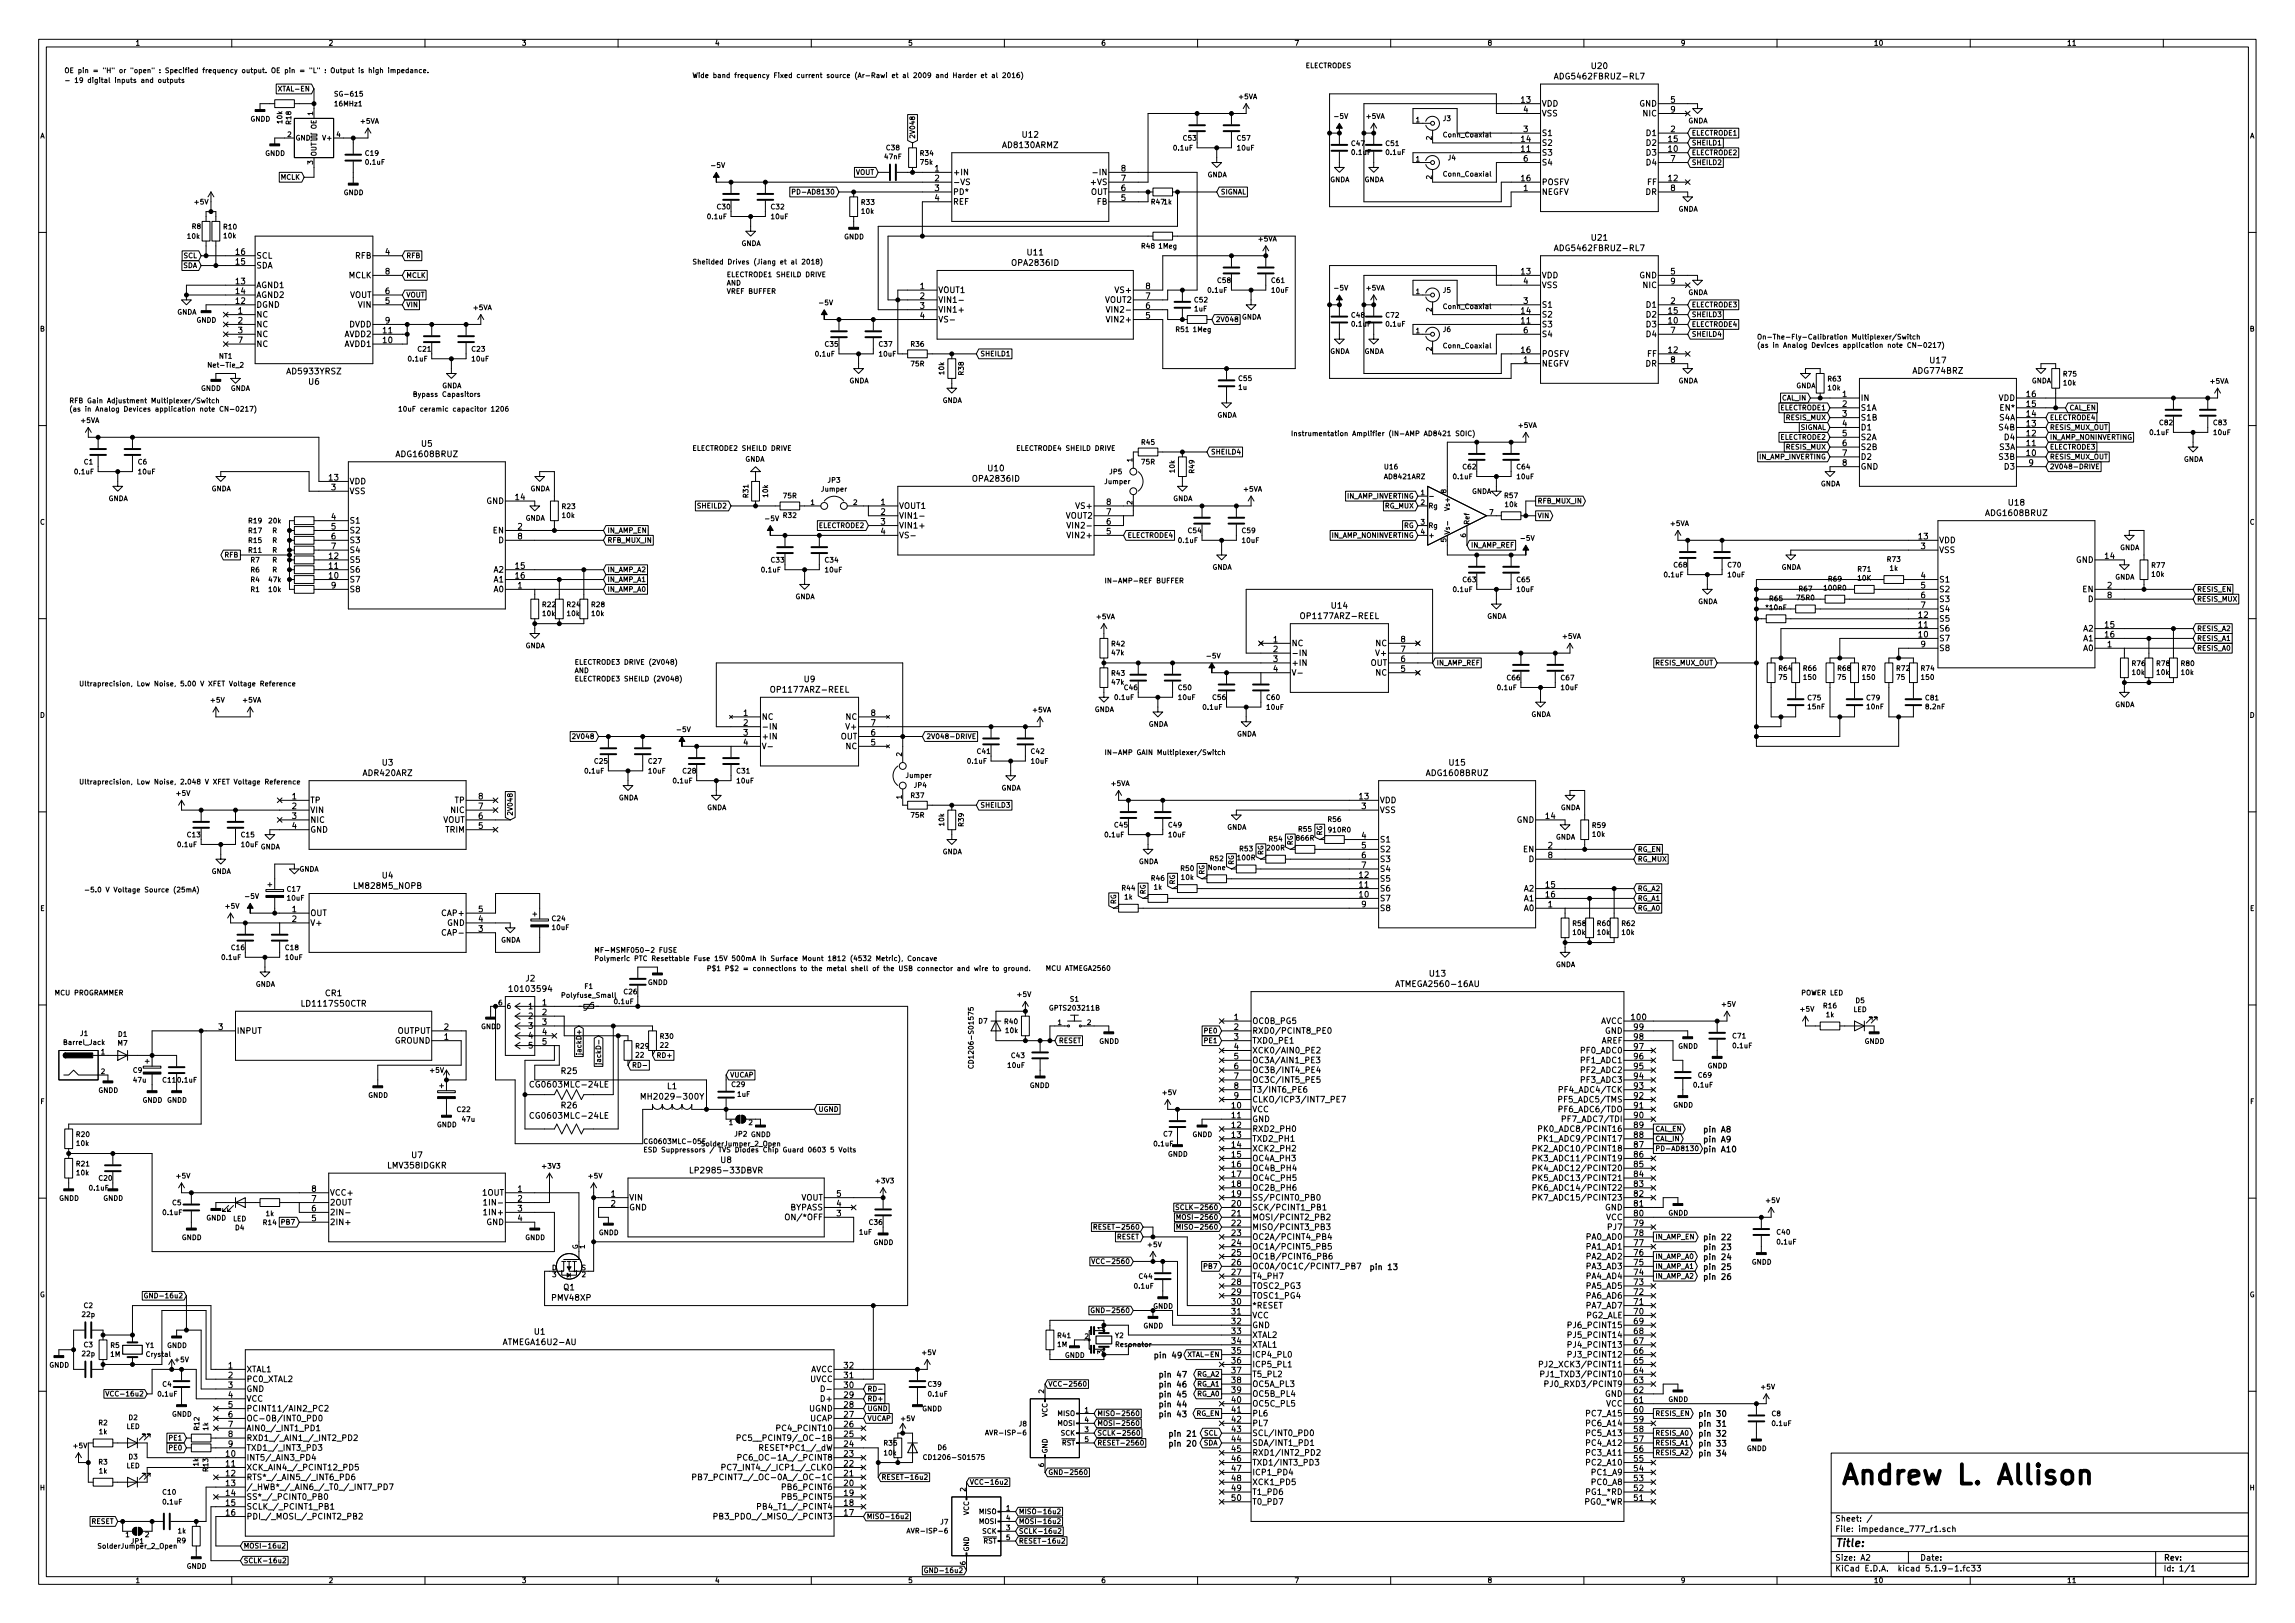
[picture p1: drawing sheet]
<svg xmlns="http://www.w3.org/2000/svg" width="594mm" height="420mm" viewBox="0 0 594 420" stroke-linecap="round" stroke-linejoin="round" font-family="sans-serif">
<defs><g id="words">
<text font-size="7" x="476.2" y="384.3">Andrew L. Allison</text>
<text font-size="2.8" x="475" y="400.4">Title:</text>
<g font-size="2.1">
<text x="412.1" y="17.8">U20</text>
<text x="403.4" y="20.5">ADG5462FBRUZ-RL7</text>
<text x="393.8" y="26.6">13</text>
<text x="394.4" y="29.1">4</text>
<text x="399" y="27.6">VDD</text>
<text x="424.4" y="27.6">GND</text>
<text x="432.5" y="26.6">5</text>
<text x="432.5" y="29.1">9</text>
<text x="264.8" y="35.6">U12</text>
<text x="394.4" y="34.2">3</text>
<text x="399" y="35.2">S1</text>
<text x="399" y="30.1">VSS</text>
<text x="425.4" y="30.1">NIC</text>
<text x="426.3" y="35.2">D1</text>
<text x="432.5" y="34.2">2</text>
<text x="259.7" y="38.3">AD8130ARMZ</text>
<text x="393.8" y="39.3">11</text>
<text x="393.8" y="36.7">14</text>
<text x="394.4" y="41.8">6</text>
<text x="399" y="40.3">S3</text>
<text x="399" y="37.7">S2</text>
<text x="426.3" y="40.3">D3</text>
<text x="426.3" y="37.7">D2</text>
<text x="431.9" y="39.3">10</text>
<text x="431.9" y="36.7">15</text>
<text x="432.5" y="41.8">7</text>
<text x="242" y="44.4">1</text>
<text x="242" y="46.9">2</text>
<text x="246.6" y="45.4">+IN</text>
<text x="246.6" y="47.9">-VS</text>
<text x="282.8" y="47.9">+VS</text>
<text x="284" y="45.4">-IN</text>
<text x="290.2" y="46.9">7</text>
<text x="290.2" y="44.4">8</text>
<text x="393.8" y="46.9">16</text>
<text x="399" y="42.8">S4</text>
<text x="399" y="47.9">POSFV</text>
<text x="426.3" y="42.8">D4</text>
<text x="426.5" y="47.9">FF</text>
<text x="431.9" y="46.9">12</text>
<text x="242" y="49.4">3</text>
<text x="242" y="52">4</text>
<text x="246.6" y="50.4">PD*</text>
<text x="246.6" y="53">REF</text>
<text x="282.4" y="50.4">OUT</text>
<text x="284" y="53">FB</text>
<text x="290.2" y="52">5</text>
<text x="290.2" y="49.4">6</text>
<text x="394.4" y="49.4">1</text>
<text x="399" y="50.4">NEGFV</text>
<text x="426" y="50.4">DR</text>
<text x="432.5" y="49.4">8</text>
<text x="61.1" y="66">16</text>
<text x="99.7" y="66">4</text>
<text x="403.4" y="65">ADG5462FBRUZ-RL7</text>
<text x="412.1" y="62.3">U21</text>
<text x="61.1" y="68.5">15</text>
<text x="66.3" y="66.9">SCL</text>
<text x="66.3" y="69.5">SDA</text>
<text x="92" y="66.9">RFB</text>
<text x="99.7" y="71">8</text>
<text x="262.3" y="68.8">OPA2836ID</text>
<text x="266" y="66.1">U11</text>
<text x="393.8" y="71">13</text>
<text x="432.5" y="71">5</text>
<text x="61.1" y="73.6">13</text>
<text x="61.1" y="76.1">14</text>
<text x="66.3" y="74.6">AGND1</text>
<text x="66.3" y="77.1">AGND2</text>
<text x="90.2" y="72">MCLK</text>
<text x="90.5" y="77.1">VOUT</text>
<text x="99.7" y="76.1">6</text>
<text x="238.2" y="74.8">1</text>
<text x="238.2" y="77.4">2</text>
<text x="242.8" y="75.8">VOUT1</text>
<text x="289.1" y="75.8">VS+</text>
<text x="296.6" y="77.4">7</text>
<text x="296.6" y="74.8">8</text>
<text x="394.4" y="73.6">4</text>
<text x="399" y="74.6">VSS</text>
<text x="399" y="72">VDD</text>
<text x="424.4" y="72">GND</text>
<text x="425.4" y="74.6">NIC</text>
<text x="432.5" y="73.6">9</text>
<text x="61.1" y="78.7">12</text>
<text x="61.6" y="81.2">1</text>
<text x="61.6" y="83.7">2</text>
<text x="66.3" y="79.6">DGND</text>
<text x="66.3" y="82.2">NC</text>
<text x="92.8" y="79.6">VIN</text>
<text x="99.7" y="83.7">9</text>
<text x="99.7" y="78.7">5</text>
<text x="238.2" y="79.9">3</text>
<text x="238.2" y="82.5">4</text>
<text x="242.8" y="78.4">VIN1-</text>
<text x="242.8" y="80.9">VIN1+</text>
<text x="242.8" y="83.5">VS-</text>
<text x="286.2" y="78.4">VOUT2</text>
<text x="287.2" y="83.5">VIN2+</text>
<text x="287.8" y="80.9">VIN2-</text>
<text x="296.6" y="82.5">5</text>
<text x="296.6" y="79.9">6</text>
<text x="393.8" y="83.7">11</text>
<text x="393.8" y="81.2">14</text>
<text x="394.4" y="78.7">3</text>
<text x="399" y="79.6">S1</text>
<text x="399" y="82.2">S2</text>
<text x="426.3" y="79.6">D1</text>
<text x="426.3" y="82.2">D2</text>
<text x="431.9" y="83.7">10</text>
<text x="431.9" y="81.2">15</text>
<text x="432.5" y="78.7">2</text>
<text x="61.6" y="86.3">3</text>
<text x="61.6" y="88.8">7</text>
<text x="66.3" y="84.7">NC</text>
<text x="66.3" y="87.3">NC</text>
<text x="66.3" y="89.8">NC</text>
<text x="89.2" y="89.8">AVDD1</text>
<text x="89.2" y="87.3">AVDD2</text>
<text x="90.3" y="84.7">DVDD</text>
<text x="99.2" y="88.8">10</text>
<text x="99.2" y="86.3">11</text>
<text x="394.4" y="86.3">6</text>
<text x="399" y="87.3">S4</text>
<text x="399" y="84.7">S3</text>
<text x="426.3" y="87.3">D4</text>
<text x="426.3" y="84.7">D3</text>
<text x="432.5" y="86.3">7</text>
<text x="393.8" y="91.4">16</text>
<text x="394.4" y="93.9">1</text>
<text x="399" y="94.9">NEGFV</text>
<text x="399" y="92.3">POSFV</text>
<text x="426" y="94.9">DR</text>
<text x="426.5" y="92.3">FF</text>
<text x="431.9" y="91.4">12</text>
<text x="432.5" y="93.9">8</text>
<text x="499.7" y="94">U17</text>
<text x="74.6" y="96.9">AD5933YRSZ</text>
<text x="79.9" y="99.6">U6</text>
<text x="495.4" y="96.7">ADG774BRZ</text>
<text x="476.9" y="102.8">1</text>
<text x="476.9" y="105.3">2</text>
<text x="476.9" y="107.9">3</text>
<text x="481.6" y="103.8">IN</text>
<text x="481.6" y="106.3">S1A</text>
<text x="517.3" y="103.8">VDD</text>
<text x="518" y="106.3">EN*</text>
<text x="524.6" y="107.9">14</text>
<text x="524.6" y="105.3">15</text>
<text x="524.6" y="102.8">16</text>
<text x="476.9" y="110.4">4</text>
<text x="476.9" y="112.9">5</text>
<text x="481.6" y="108.9">S1B</text>
<text x="481.6" y="111.4">D1</text>
<text x="481.6" y="113.9">S2A</text>
<text x="517.7" y="111.4">S4B</text>
<text x="517.7" y="108.9">S4A</text>
<text x="519" y="113.9">D4</text>
<text x="524.6" y="112.9">12</text>
<text x="524.6" y="110.4">13</text>
<text x="102.8" y="118.3">ADG1608BRUZ</text>
<text x="109.1" y="115.6">U5</text>
<text x="476.9" y="115.5">6</text>
<text x="476.9" y="118">7</text>
<text x="481.6" y="116.5">S2B</text>
<text x="481.6" y="119">D2</text>
<text x="517.7" y="119">S3B</text>
<text x="517.7" y="116.5">S3A</text>
<text x="524.6" y="118">10</text>
<text x="524.6" y="115.5">11</text>
<text x="85.2" y="124.4">13</text>
<text x="90.4" y="125.4">VDD</text>
<text x="252.1" y="124.7">OPA2836ID</text>
<text x="255.9" y="122">U10</text>
<text x="476.9" y="120.6">8</text>
<text x="481.6" y="121.6">GND</text>
<text x="519" y="121.6">D3</text>
<text x="525.2" y="120.6">9</text>
<text x="85.8" y="126.9">3</text>
<text x="90.4" y="127.9">VSS</text>
<text x="125.9" y="130.4">GND</text>
<text x="133.5" y="129.5">14</text>
<text x="228" y="130.7">1</text>
<text x="232.7" y="131.7">VOUT1</text>
<text x="278.9" y="131.7">VS+</text>
<text x="286.4" y="130.7">8</text>
<text x="520" y="130.9">U18</text>
<text x="85.8" y="134.5">4</text>
<text x="85.8" y="137.1">5</text>
<text x="90.4" y="135.5">S1</text>
<text x="134" y="137.1">2</text>
<text x="228" y="133.3">2</text>
<text x="228" y="135.8">3</text>
<text x="232.7" y="134.3">VIN1-</text>
<text x="232.7" y="136.8">VIN1+</text>
<text x="276" y="134.3">VOUT2</text>
<text x="277.6" y="136.8">VIN2-</text>
<text x="286.4" y="135.8">6</text>
<text x="286.4" y="133.3">7</text>
<text x="514.3" y="133.6">ADG1608BRUZ</text>
<text x="85.8" y="139.6">6</text>
<text x="85.8" y="142.2">7</text>
<text x="90.4" y="138.1">S2</text>
<text x="90.4" y="140.6">S3</text>
<text x="90.4" y="143.1">S4</text>
<text x="127.7" y="138.1">EN</text>
<text x="129.1" y="140.6">D</text>
<text x="134" y="139.6">8</text>
<text x="228" y="138.3">4</text>
<text x="232.7" y="139.3">VS-</text>
<text x="277.1" y="139.3">VIN2+</text>
<text x="286.4" y="138.3">5</text>
<text x="496.7" y="139.6">13</text>
<text x="497.3" y="142.2">3</text>
<text x="501.9" y="140.6">VDD</text>
<text x="501.9" y="143.1">VSS</text>
<text x="85.2" y="144.7">12</text>
<text x="85.2" y="147.2">11</text>
<text x="85.2" y="149.8">10</text>
<text x="90.4" y="145.7">S5</text>
<text x="90.4" y="148.2">S6</text>
<text x="127.9" y="148.2">A2</text>
<text x="133.5" y="149.8">16</text>
<text x="133.5" y="147.2">15</text>
<text x="497.3" y="149.8">4</text>
<text x="537.4" y="145.7">GND</text>
<text x="545" y="144.7">14</text>
<text x="85.8" y="152.3">9</text>
<text x="90.4" y="150.8">S7</text>
<text x="90.4" y="153.3">S8</text>
<text x="127.9" y="153.3">A0</text>
<text x="127.9" y="150.8">A1</text>
<text x="134" y="152.3">1</text>
<text x="497.3" y="152.3">5</text>
<text x="497.3" y="154.9">6</text>
<text x="501.9" y="150.8">S1</text>
<text x="501.9" y="153.3">S2</text>
<text x="501.9" y="155.8">S3</text>
<text x="539.1" y="153.3">EN</text>
<text x="540.5" y="155.8">D</text>
<text x="545.5" y="154.9">8</text>
<text x="545.5" y="152.3">2</text>
<text x="337.5" y="160.2">OP1177ARZ-REEL</text>
<text x="344.8" y="157.5">U14</text>
<text x="496.7" y="159.9">12</text>
<text x="497.3" y="157.4">7</text>
<text x="501.9" y="158.4">S4</text>
<text x="501.9" y="160.9">S5</text>
<text x="329.6" y="166.3">1</text>
<text x="334.3" y="167.3">NC</text>
<text x="356.1" y="167.3">NC</text>
<text x="362.6" y="166.3">8</text>
<text x="496.7" y="162.5">11</text>
<text x="496.7" y="165">10</text>
<text x="497.3" y="167.6">9</text>
<text x="501.9" y="163.5">S6</text>
<text x="501.9" y="166">S7</text>
<text x="539.4" y="166">A1</text>
<text x="539.4" y="163.5">A2</text>
<text x="545" y="165">16</text>
<text x="545" y="162.5">15</text>
<text x="545.5" y="167.6">1</text>
<text x="329.6" y="168.8">2</text>
<text x="329.6" y="171.4">3</text>
<text x="329.6" y="173.9">4</text>
<text x="334.3" y="169.8">-IN</text>
<text x="334.3" y="172.4">+IN</text>
<text x="354.8" y="172.4">OUT</text>
<text x="356.5" y="169.8">V+</text>
<text x="362.6" y="173.9">5</text>
<text x="362.6" y="171.4">6</text>
<text x="362.6" y="168.8">7</text>
<text x="501.9" y="168.5">S8</text>
<text x="539.4" y="168.5">A0</text>
<text x="200.3" y="179.3">OP1177ARZ-REEL</text>
<text x="208.2" y="176.6">U9</text>
<text x="356.1" y="174.9">NC</text>
<text x="192.5" y="185.3">1</text>
<text x="225.5" y="185.3">8</text>
<text x="192.5" y="187.9">2</text>
<text x="192.5" y="190.4">3</text>
<text x="197.1" y="186.3">NC</text>
<text x="197.1" y="188.9">-IN</text>
<text x="197.1" y="191.4">+IN</text>
<text x="217.6" y="191.4">OUT</text>
<text x="219" y="186.3">NC</text>
<text x="219.4" y="188.9">V+</text>
<text x="225.5" y="190.4">6</text>
<text x="225.5" y="187.9">7</text>
<text x="192.5" y="193">4</text>
<text x="219" y="193.9">NC</text>
<text x="225.5" y="193">5</text>
<text x="94.1" y="200.9">ADR420ARZ</text>
<text x="99" y="198.2">U3</text>
<text x="369.5" y="200.9">ADG1608BRUZ</text>
<text x="375.3" y="198.2">U15</text>
<text x="75.6" y="206.9">1</text>
<text x="75.6" y="209.5">2</text>
<text x="80.3" y="207.9">TP</text>
<text x="117.7" y="207.9">TP</text>
<text x="123.9" y="209.5">7</text>
<text x="123.9" y="206.9">8</text>
<text x="351.9" y="206.9">13</text>
<text x="352.5" y="209.5">3</text>
<text x="357.1" y="207.9">VDD</text>
<text x="75.6" y="212">3</text>
<text x="75.6" y="214.5">4</text>
<text x="80.3" y="210.5">VIN</text>
<text x="80.3" y="213">NIC</text>
<text x="80.3" y="215.5">GND</text>
<text x="114.6" y="213">VOUT</text>
<text x="115.3" y="215.5">TRIM</text>
<text x="116.8" y="210.5">NIC</text>
<text x="123.9" y="214.5">5</text>
<text x="123.9" y="212">6</text>
<text x="357.1" y="210.5">VSS</text>
<text x="392.6" y="213">GND</text>
<text x="400.2" y="212">14</text>
<text x="352.5" y="217.1">4</text>
<text x="352.5" y="219.6">5</text>
<text x="357.1" y="218.1">S1</text>
<text x="357.1" y="220.6">S2</text>
<text x="394.4" y="220.6">EN</text>
<text x="400.7" y="219.6">2</text>
<text x="99" y="227.4">U4</text>
<text x="351.9" y="227.2">12</text>
<text x="352.5" y="222.2">6</text>
<text x="352.5" y="224.7">7</text>
<text x="357.1" y="223.2">S3</text>
<text x="357.1" y="225.7">S4</text>
<text x="395.8" y="223.2">D</text>
<text x="400.7" y="222.2">8</text>
<text x="91.9" y="230.1">LM828M5_NOPB</text>
<text x="351.9" y="229.8">11</text>
<text x="351.9" y="232.3">10</text>
<text x="357.1" y="228.2">S5</text>
<text x="357.1" y="230.8">S6</text>
<text x="357.1" y="233.3">S7</text>
<text x="394.6" y="233.3">A1</text>
<text x="394.6" y="230.8">A2</text>
<text x="400.2" y="232.3">16</text>
<text x="400.2" y="229.8">15</text>
<text x="75.6" y="236.1">1</text>
<text x="75.6" y="238.7">2</text>
<text x="80.3" y="237.1">OUT</text>
<text x="80.3" y="239.7">V+</text>
<text x="114.8" y="237.1">CAP+</text>
<text x="115.7" y="239.7">GND</text>
<text x="123.9" y="238.7">4</text>
<text x="123.9" y="236.1">5</text>
<text x="352.5" y="234.9">9</text>
<text x="357.1" y="235.9">S8</text>
<text x="394.6" y="235.9">A0</text>
<text x="400.7" y="234.9">1</text>
<text x="115.3" y="242.2">CAP-</text>
<text x="123.9" y="241.2">3</text>
<text x="84.3" y="257.9">CR1</text>
<text x="132.6" y="256.8">10103594</text>
<text x="136.1" y="254.1">J2</text>
<text x="362.1" y="255.5">ATMEGA2560-16AU</text>
<text x="370.2" y="252.8">U13</text>
<text x="78.5" y="260.6">LD1117S50CTR</text>
<text x="137" y="261.3">1</text>
<text x="137" y="263.8">2</text>
<text x="140.4" y="260.3">1</text>
<text x="140.4" y="262.8">2</text>
<text x="56.6" y="266.6">3</text>
<text x="61.2" y="267.6">INPUT</text>
<text x="102.9" y="267.6">OUTPUT</text>
<text x="115" y="269.2">1</text>
<text x="115" y="266.6">2</text>
<text x="137" y="266.3">3</text>
<text x="137" y="268.9">4</text>
<text x="140.4" y="265.3">3</text>
<text x="140.4" y="267.9">4</text>
<text x="319.5" y="264.1">1</text>
<text x="319.5" y="266.6">2</text>
<text x="319.5" y="269.2">3</text>
<text x="324.1" y="265.1">OC0B_PG5</text>
<text x="324.1" y="267.6">RXD0/PCINT8_PE0</text>
<text x="414.2" y="265.1">AVCC</text>
<text x="415.5" y="267.6">GND</text>
<text x="422.5" y="264.1">100</text>
<text x="423" y="269.2">98</text>
<text x="423" y="266.6">99</text>
<text x="102.2" y="270.1">GROUND</text>
<text x="137" y="271.4">5</text>
<text x="140.4" y="270.4">5</text>
<text x="319.5" y="271.7">4</text>
<text x="319.5" y="274.2">5</text>
<text x="324.1" y="270.1">TXD0_PE1</text>
<text x="324.1" y="272.7">XCK0/AIN0_PE2</text>
<text x="324.1" y="275.2">OC3A/AIN1_PE3</text>
<text x="409.4" y="275.2">PF1_ADC1</text>
<text x="409.4" y="272.7">PF0_ADC0</text>
<text x="414.4" y="270.1">AREF</text>
<text x="423" y="274.2">96</text>
<text x="423" y="271.7">97</text>
<text x="138.2" y="281.5">CG0603MLC-24LE</text>
<text x="145.4" y="278">R25</text>
<text x="172.7" y="282">L1</text>
<text x="319.5" y="276.8">6</text>
<text x="319.5" y="279.3">7</text>
<text x="319.5" y="281.9">8</text>
<text x="324.1" y="277.8">OC3B/INT4_PE4</text>
<text x="324.1" y="280.3">OC3C/INT5_PE5</text>
<text x="409.4" y="280.3">PF3_ADC3</text>
<text x="409.4" y="277.8">PF2_ADC2</text>
<text x="423" y="281.9">93</text>
<text x="423" y="279.3">94</text>
<text x="423" y="276.8">95</text>
<text x="145.4" y="286.9">R26</text>
<text x="167.2" y="284.6">MH2029-300Y</text>
<text x="318.9" y="286.9">10</text>
<text x="319.5" y="284.4">9</text>
<text x="324.1" y="282.8">T3/INT6_PE6</text>
<text x="324.1" y="285.4">CLKO/ICP3/INT7_PE7</text>
<text x="324.1" y="287.9">VCC</text>
<text x="404.5" y="287.9">PF6_ADC6/TDO</text>
<text x="404.5" y="285.4">PF5_ADC5/TMS</text>
<text x="404.6" y="282.8">PF4_ADC4/TCK</text>
<text x="423" y="286.9">91</text>
<text x="423" y="284.4">92</text>
<text x="138.2" y="289.6">CG0603MLC-24LE</text>
<text x="318.9" y="289.5">11</text>
<text x="318.9" y="292">12</text>
<text x="324.1" y="290.5">GND</text>
<text x="324.1" y="293">RXD2_PH0</text>
<text x="400" y="293">PK0_ADC8/PCINT16</text>
<text x="405.5" y="290.5">PF7_ADC7/TDI</text>
<text x="423" y="292">89</text>
<text x="423" y="289.5">90</text>
<text x="440.7" y="293.2">pin A8</text>
<text x="106.6" y="299.8">U7</text>
<text x="318.9" y="294.6">13</text>
<text x="318.9" y="297.1">14</text>
<text x="318.9" y="299.6">15</text>
<text x="324.1" y="295.5">TXD2_PH1</text>
<text x="324.1" y="298.1">XCK2_PH2</text>
<text x="398.9" y="298.1">PK2_ADC10/PCINT18</text>
<text x="400" y="295.5">PK1_ADC9/PCINT17</text>
<text x="423" y="299.6">86</text>
<text x="423" y="297.1">87</text>
<text x="423" y="294.6">88</text>
<text x="440.7" y="295.7">pin A9</text>
<text x="440.7" y="298.3">pin A10</text>
<text x="100.5" y="302.5">LMV358IDGKR</text>
<text x="179.7" y="303.8">LP2985-33DBVR</text>
<text x="186.6" y="301.1">U8</text>
<text x="318.9" y="302.2">16</text>
<text x="318.9" y="304.7">17</text>
<text x="324.1" y="300.6">OC4A_PH3</text>
<text x="324.1" y="303.2">OC4B_PH4</text>
<text x="324.1" y="305.7">OC4C_PH5</text>
<text x="398.9" y="305.7">PK5_ADC13/PCINT21</text>
<text x="398.9" y="303.2">PK4_ADC12/PCINT20</text>
<text x="398.9" y="300.6">PK3_ADC11/PCINT19</text>
<text x="423" y="304.7">84</text>
<text x="423" y="302.2">85</text>
<text x="80.7" y="311.1">7</text>
<text x="80.7" y="308.5">8</text>
<text x="85.3" y="309.5">VCC+</text>
<text x="125" y="309.5">1OUT</text>
<text x="134" y="308.5">1</text>
<text x="134" y="311.1">2</text>
<text x="158.2" y="309.8">1</text>
<text x="162.8" y="310.8">VIN</text>
<text x="207.3" y="310.8">VOUT</text>
<text x="216.6" y="309.8">5</text>
<text x="318.9" y="307.3">18</text>
<text x="318.9" y="309.8">19</text>
<text x="324.1" y="308.2">OC2B_PH6</text>
<text x="324.1" y="310.8">SS/PCINT0_PB0</text>
<text x="398.9" y="310.8">PK7_ADC15/PCINT23</text>
<text x="398.9" y="308.2">PK6_ADC14/PCINT22</text>
<text x="423" y="309.8">82</text>
<text x="423" y="307.3">83</text>
<text x="80.7" y="316.1">5</text>
<text x="80.7" y="313.6">6</text>
<text x="85.3" y="317.1">2IN+</text>
<text x="85.3" y="314.6">2IN-</text>
<text x="85.3" y="312.1">2OUT</text>
<text x="125.9" y="317.1">GND</text>
<text x="126.1" y="314.6">1IN+</text>
<text x="126.6" y="312.1">1IN-</text>
<text x="134" y="313.6">3</text>
<text x="134" y="316.1">4</text>
<text x="158.2" y="312.3">2</text>
<text x="162.8" y="313.3">GND</text>
<text x="204.4" y="315.9">ON/*OFF</text>
<text x="204.5" y="313.3">BYPASS</text>
<text x="216.6" y="314.9">3</text>
<text x="216.6" y="312.3">4</text>
<text x="318.9" y="312.3">20</text>
<text x="318.9" y="314.9">21</text>
<text x="318.9" y="317.4">22</text>
<text x="324.1" y="313.3">SCK/PCINT1_PB1</text>
<text x="324.1" y="315.9">MOSI/PCINT2_PB2</text>
<text x="415.5" y="313.3">GND</text>
<text x="415.7" y="315.9">VCC</text>
<text x="423" y="317.4">79</text>
<text x="423" y="314.9">80</text>
<text x="423" y="312.3">81</text>
<text x="318.9" y="320">23</text>
<text x="318.9" y="322.5">24</text>
<text x="324.1" y="318.4">MISO/PCINT3_PB3</text>
<text x="324.1" y="320.9">OC2A/PCINT4_PB4</text>
<text x="324.1" y="323.5">OC1A/PCINT5_PB5</text>
<text x="410.7" y="323.5">PA1_AD1</text>
<text x="410.7" y="320.9">PA0_AD0</text>
<text x="416.4" y="318.4">PJ7</text>
<text x="423" y="322.5">77</text>
<text x="423" y="320">78</text>
<text x="440.7" y="321">pin 22</text>
<text x="440.7" y="323.6">pin 23</text>
<text x="318.9" y="325">25</text>
<text x="318.9" y="327.6">26</text>
<text x="324.1" y="326">OC1B/PCINT6_PB6</text>
<text x="324.1" y="328.6">OC0A/OC1C/PCINT7_PB7</text>
<text x="354.3" y="328.8">pin 13</text>
<text x="410.7" y="328.6">PA3_AD3</text>
<text x="410.7" y="326">PA2_AD2</text>
<text x="423" y="327.6">75</text>
<text x="423" y="325">76</text>
<text x="440.7" y="326.2">pin 24</text>
<text x="440.7" y="328.7">pin 25</text>
<text x="145.9" y="334">Q1</text>
<text x="318.9" y="330.1">27</text>
<text x="318.9" y="332.7">28</text>
<text x="318.9" y="335.2">29</text>
<text x="324.1" y="331.1">T4_PH7</text>
<text x="324.1" y="333.6">TOSC2_PG3</text>
<text x="410.7" y="333.6">PA5_AD5</text>
<text x="410.7" y="331.1">PA4_AD4</text>
<text x="423" y="335.2">72</text>
<text x="423" y="332.7">73</text>
<text x="423" y="330.1">74</text>
<text x="440.7" y="331.3">pin 26</text>
<text x="142.7" y="336.7">PMV48XP</text>
<text x="318.9" y="337.7">30</text>
<text x="318.9" y="340.3">31</text>
<text x="324.1" y="336.2">TOSC1_PG4</text>
<text x="324.1" y="338.7">*RESET</text>
<text x="324.1" y="341.3">VCC</text>
<text x="410.6" y="341.3">PG2_ALE</text>
<text x="410.7" y="338.7">PA7_AD7</text>
<text x="410.7" y="336.2">PA6_AD6</text>
<text x="423" y="340.3">70</text>
<text x="423" y="337.7">71</text>
<text x="138.4" y="345.5">U1</text>
<text x="318.9" y="342.8">32</text>
<text x="318.9" y="345.4">33</text>
<text x="318.9" y="347.9">34</text>
<text x="324.1" y="343.8">GND</text>
<text x="324.1" y="346.3">XTAL2</text>
<text x="406.7" y="346.3">PJ5_PCINT14</text>
<text x="406.7" y="343.8">PJ6_PCINT15</text>
<text x="423" y="347.9">67</text>
<text x="423" y="345.4">68</text>
<text x="423" y="342.8">69</text>
<text x="130.7" y="348.2">ATMEGA16U2-AU</text>
<text x="298.4" y="351.6">pin 49</text>
<text x="318.9" y="350.4">35</text>
<text x="318.9" y="353">36</text>
<text x="324.1" y="348.9">XTAL1</text>
<text x="324.1" y="351.4">ICP4_PL0</text>
<text x="324.1" y="354">ICP5_PL1</text>
<text x="400.5" y="354">PJ2_XCK3/PCINT11</text>
<text x="406.7" y="351.4">PJ3_PCINT12</text>
<text x="406.7" y="348.9">PJ4_PCINT13</text>
<text x="423" y="353">65</text>
<text x="423" y="350.4">66</text>
<text x="59.1" y="354.2">1</text>
<text x="59.1" y="356.8">2</text>
<text x="59.1" y="359.3">3</text>
<text x="63.8" y="355.2">XTAL1</text>
<text x="63.8" y="357.8">PC0_XTAL2</text>
<text x="209.7" y="357.8">UVCC</text>
<text x="209.7" y="355.2">AVCC</text>
<text x="218.6" y="359.3">30</text>
<text x="218.6" y="356.8">31</text>
<text x="218.6" y="354.2">32</text>
<text x="299.7" y="356.6">pin 47</text>
<text x="299.7" y="359.2">pin 46</text>
<text x="318.9" y="355.5">37</text>
<text x="318.9" y="358.1">38</text>
<text x="324.1" y="356.5">T5_PL2</text>
<text x="324.1" y="359">OC5A_PL3</text>
<text x="400.7" y="356.5">PJ1_TXD3/PCINT10</text>
<text x="401.7" y="359">PJ0_RXD3/PCINT9</text>
<text x="423" y="358.1">63</text>
<text x="423" y="355.5">64</text>
<text x="59.1" y="361.9">4</text>
<text x="59.1" y="364.4">5</text>
<text x="63.8" y="360.3">GND</text>
<text x="63.8" y="362.9">VCC</text>
<text x="63.8" y="365.4">PCINT11/AIN2_PC2</text>
<text x="209.5" y="365.4">UGND</text>
<text x="212.9" y="362.9">D+</text>
<text x="218.6" y="364.4">28</text>
<text x="218.6" y="361.9">29</text>
<text x="299.7" y="361.7">pin 45</text>
<text x="299.7" y="364.3">pin 44</text>
<text x="318.9" y="360.6">39</text>
<text x="318.9" y="363.1">40</text>
<text x="318.9" y="365.7">41</text>
<text x="324.1" y="361.6">OC5B_PL4</text>
<text x="324.1" y="364.1">OC5C_PL5</text>
<text x="415.5" y="361.6">GND</text>
<text x="415.7" y="364.1">VCC</text>
<text x="423" y="365.7">60</text>
<text x="423" y="363.1">61</text>
<text x="423" y="360.6">62</text>
<text x="59.1" y="366.9">6</text>
<text x="59.1" y="369.5">7</text>
<text x="63.8" y="367.9">OC-0B/INT0_PD0</text>
<text x="63.8" y="370.5">AIN0_/_INT1_PD1</text>
<text x="201.9" y="370.5">PC4_PCINT10</text>
<text x="209.7" y="367.9">UCAP</text>
<text x="218.6" y="369.5">26</text>
<text x="218.6" y="366.9">27</text>
<text x="299.7" y="366.9">pin 43</text>
<text x="302.3" y="371.9">pin 21</text>
<text x="318.9" y="368.2">42</text>
<text x="318.9" y="370.8">43</text>
<text x="324.1" y="366.7">PL6</text>
<text x="324.1" y="369.2">PL7</text>
<text x="324.1" y="371.7">SCL/INT0_PD0</text>
<text x="411.1" y="371.7">PC5_A13</text>
<text x="411.1" y="369.2">PC6_A14</text>
<text x="411.1" y="366.7">PC7_A15</text>
<text x="423" y="370.8">58</text>
<text x="423" y="368.2">59</text>
<text x="439.4" y="366.8">pin 30</text>
<text x="439.4" y="369.3">pin 31</text>
<text x="439.4" y="371.9">pin 32</text>
<text x="58.5" y="377.1">10</text>
<text x="59.1" y="372">8</text>
<text x="59.1" y="374.6">9</text>
<text x="63.8" y="373">RXD1_/_AIN1_/_INT2_PD2</text>
<text x="63.8" y="375.6">TXD1_/_INT3_PD3</text>
<text x="193.6" y="373">PC5__PCINT9/_OC-1B</text>
<text x="197.7" y="375.6">RESET*PC1_/_dW</text>
<text x="218.6" y="377.1">23</text>
<text x="218.6" y="374.6">24</text>
<text x="218.6" y="372">25</text>
<text x="302.3" y="374.5">pin 20</text>
<text x="318.9" y="373.3">44</text>
<text x="318.9" y="375.8">45</text>
<text x="324.1" y="374.3">SDA/INT1_PD1</text>
<text x="324.1" y="376.8">RXD1/INT2_PD2</text>
<text x="411.1" y="376.8">PC3_A11</text>
<text x="411.1" y="374.3">PC4_A12</text>
<text x="423" y="375.8">56</text>
<text x="423" y="373.3">57</text>
<text x="439.4" y="374.5">pin 33</text>
<text x="439.4" y="377">pin 34</text>
<text x="58.5" y="379.6">11</text>
<text x="58.5" y="382.2">12</text>
<text x="63.8" y="378.1">INT5/_AIN3_PD4</text>
<text x="63.8" y="380.6">XCK_AIN4_/_PCINT12_PD5</text>
<text x="63.8" y="383.2">RTS*_/_AIN5_/_INT6_PD6</text>
<text x="184.2" y="383.2">PB7_PCINT7_/_OC-0A_/_OC-1C</text>
<text x="189.6" y="380.6">PC7_INT4_/_ICP1_/_CLKO</text>
<text x="193.6" y="378.1">PC6_OC-1A_/_PCINT8</text>
<text x="218.6" y="382.2">21</text>
<text x="218.6" y="379.6">22</text>
<text x="318.9" y="378.4">46</text>
<text x="318.9" y="380.9">47</text>
<text x="318.9" y="383.5">48</text>
<text x="324.1" y="379.4">TXD1/INT3_PD3</text>
<text x="324.1" y="381.9">ICP1_PD4</text>
<text x="411.1" y="379.4">PC2_A10</text>
<text x="412.2" y="381.9">PC1_A9</text>
<text x="423" y="383.5">53</text>
<text x="423" y="380.9">54</text>
<text x="423" y="378.4">55</text>
<text x="58.5" y="384.7">13</text>
<text x="58.5" y="387.3">14</text>
<text x="58.5" y="389.8">15</text>
<text x="63.8" y="385.7">/_HWB*_/_AIN6_/_T0_/_INT7_PD7</text>
<text x="63.8" y="388.3">SS*_/_PCINT0_PB0</text>
<text x="203" y="388.3">PB5_PCINT5</text>
<text x="203" y="385.7">PB6_PCINT6</text>
<text x="218.6" y="389.8">18</text>
<text x="218.6" y="387.3">19</text>
<text x="218.6" y="384.7">20</text>
<text x="318.9" y="386">49</text>
<text x="318.9" y="388.5">50</text>
<text x="324.1" y="384.4">XCK1_PD5</text>
<text x="324.1" y="387">T1_PD6</text>
<text x="324.1" y="389.5">T0_PD7</text>
<text x="410.5" y="389.5">PG0_*WR</text>
<text x="410.9" y="387">PG1_*RD</text>
<text x="412.2" y="384.4">PC0_A8</text>
<text x="423" y="388.5">51</text>
<text x="423" y="386">52</text>
<text x="58.5" y="392.3">16</text>
<text x="63.8" y="390.8">SCLK_/_PCINT1_PB1</text>
<text x="63.8" y="393.3">PDI_/_MOSI_/_PCINT2_PB2</text>
<text x="187.4" y="393.3">PB3_PDO_/_MISO_/_PCINT3</text>
<text x="197.7" y="390.8">PB4_T1_/_PCINT4</text>
<text x="218.6" y="392.3">17</text>
<text x="475" y="393.9">Sheet: /</text>
<text x="475" y="396.6">File: impedance_777_r1.sch</text>
<text x="475" y="406.8">KiCad E.D.A. kicad 5.1.9-1.fc33</text>
<text x="475" y="404">Size: A2</text>
<text x="497" y="404">Date:</text>
<text x="560" y="404">Rev:</text>
<text x="560" y="406.8">Id: 1/1</text>
</g>
<g font-size="1.8">
<text x="35" y="11.8">1</text>
<text x="85" y="11.8">2</text>
<text x="135" y="11.8">3</text>
<text x="185" y="11.8">4</text>
<text x="235" y="11.8">5</text>
<text x="285" y="11.8">6</text>
<text x="335" y="11.8">7</text>
<text x="385" y="11.8">8</text>
<text x="435" y="11.8">9</text>
<text x="485" y="11.8">10</text>
<text x="535" y="11.8">11</text>
<text x="337.8" y="17.6">ELECTRODES</text>
<text x="16.5" y="18.9">OE pin = &quot;H&quot; or &quot;open&quot; : Specified frequency output. OE pin = &quot;L&quot; : Output is high impedance.</text>
<text x="16.5" y="21.5">- 19 digital inputs and outputs</text>
<text x="72.7" y="23.7">XTAL-EN</text>
<text x="179.1" y="20.2">Wide band frequency Fixed current source (Ar-Rawi et al 2009 and Harder et al 2016)</text>
<text x="81" y="29.9" transform="rotate(-90 81 29.9)">1</text>
<text x="86.9" y="27.5">16MHz1</text>
<text x="87.2" y="25">SG-615</text>
<text x="320.7" y="25.7">+5VA</text>
<text x="10.4" y="35.8">A</text>
<text x="64.8" y="31.5">GNDD</text>
<text x="73.1" y="31.9" transform="rotate(-90 73.1 31.9)">10k</text>
<text x="74.4" y="35.5">2</text>
<text x="75.4" y="32.1" transform="rotate(-90 75.4 32.1)">R18</text>
<text x="81.9" y="33.5" transform="rotate(-90 81.9 33.5)">OE</text>
<text x="87.1" y="35.5">4</text>
<text x="93.4" y="32">+5VA</text>
<text x="345.7" y="30.8">-5V</text>
<text x="353.7" y="30.8">+5VA</text>
<text x="366.5" y="31.7">1</text>
<text x="373.6" y="31.3">J3</text>
<text x="373.9" y="35.6">Conn_Coaxial</text>
<text x="437" y="31.9">GNDA</text>
<text x="437.8" y="35.1">ELECTRODE1</text>
<text x="582.4" y="35.8">A</text>
<text x="68.6" y="40.4">GNDD</text>
<text x="76.5" y="36.4">GND</text>
<text x="81.9" y="40.6" transform="rotate(-90 81.9 40.6)">OUT</text>
<text x="83.9" y="36.4">V+</text>
<text x="94.6" y="40.3">C19</text>
<text x="229.1" y="41.2">47nF</text>
<text x="229.5" y="38.9">C38</text>
<text x="236.9" y="36.1" transform="rotate(-90 236.9 36.1)">2V048</text>
<text x="238.3" y="40.3">R34</text>
<text x="303.9" y="39">0.1uF</text>
<text x="306.3" y="36.4">C53</text>
<text x="320.3" y="36.4">C57</text>
<text x="320.4" y="39">10uF</text>
<text x="349.9" y="37.8">C47</text>
<text x="350" y="40.1">0.1uF</text>
<text x="358.8" y="37.8">C51</text>
<text x="358.9" y="40.1">0.1uF</text>
<text x="366.5" y="41.8">1</text>
<text x="370.6" y="36.2" transform="rotate(-90 370.6 36.2)">2</text>
<text x="374.9" y="41.5">J4</text>
<text x="437.8" y="40.2">ELECTRODE2</text>
<text x="437.8" y="37.6">SHEILD1</text>
<text x="72.7" y="46.5">MCLK</text>
<text x="81" y="42.6" transform="rotate(-90 81 42.6)">3</text>
<text x="94.7" y="42.6">0.1uF</text>
<text x="184.4" y="43.5">-5V</text>
<text x="221.5" y="45.3">VOUT</text>
<text x="238.3" y="42.6">75k</text>
<text x="312.5" y="45.9">GNDA</text>
<text x="344.2" y="47.2">GNDA</text>
<text x="353.1" y="47.2">GNDA</text>
<text x="370.6" y="46.4" transform="rotate(-90 370.6 46.4)">2</text>
<text x="373.9" y="45.7">Conn_Coaxial</text>
<text x="437.8" y="42.7">SHEILD2</text>
<text x="50.5" y="52.9">+5V</text>
<text x="89" y="50.5">GNDD</text>
<text x="206.8" y="50.3">PD-AD8130</text>
<text x="223" y="53">R33</text>
<text x="298.1" y="52.9">R471k</text>
<text x="315.8" y="50.3">SIGNAL</text>
<text x="49.7" y="59.3">R8</text>
<text x="57.9" y="59.4">R10</text>
<text x="183.3" y="56.7">0.1uF</text>
<text x="185.7" y="54.2">C30</text>
<text x="199.7" y="54.2">C32</text>
<text x="199.7" y="56.7">10uF</text>
<text x="223.1" y="55.3">10k</text>
<text x="434.4" y="54.8">GNDA</text>
<text x="48.6" y="61.8">10k</text>
<text x="58" y="61.7">10k</text>
<text x="191.8" y="63.7">GNDA</text>
<text x="218.5" y="61.9">GNDD</text>
<text x="295.6" y="64.4">R48</text>
<text x="300" y="64.4">1Meg</text>
<text x="325.8" y="62.5">+5VA</text>
<text x="47.4" y="69.4">SDA</text>
<text x="47.7" y="66.8">SCL</text>
<text x="105" y="66.8">RFB</text>
<text x="105" y="71.9">MCLK</text>
<text x="179.1" y="68.4">Sheilded Drives (Jiang et al 2018)</text>
<text x="188" y="71.7">ELECTRODE1 SHEILD DRIVE</text>
<text x="105" y="77">VOUT</text>
<text x="188" y="73.9">AND</text>
<text x="188" y="76.1">VREF BUFFER</text>
<text x="312.8" y="75.8">0.1uF</text>
<text x="315.2" y="73.2">C58</text>
<text x="329.2" y="73.2">C61</text>
<text x="329.3" y="75.8">10uF</text>
<text x="345.7" y="75.2">-5V</text>
<text x="353.7" y="75.2">+5VA</text>
<text x="366.5" y="76.1">1</text>
<text x="373.6" y="75.8">J5</text>
<text x="437" y="76.4">GNDA</text>
<text x="45.8" y="81.4">GNDA</text>
<text x="50.9" y="83.5">GNDD</text>
<text x="105" y="79.5">VIN</text>
<text x="122.6" y="80.3">+5VA</text>
<text x="212.4" y="79">-5V</text>
<text x="309.2" y="80.6">1uF</text>
<text x="309.3" y="78.3">C52</text>
<text x="314.6" y="83.4">2V048</text>
<text x="321.4" y="82.7">GNDA</text>
<text x="349.9" y="82.2">C48</text>
<text x="358.8" y="82.2">C72</text>
<text x="370.6" y="80.7" transform="rotate(-90 370.6 80.7)">2</text>
<text x="373.9" y="80">Conn_Coaxial</text>
<text x="437.8" y="79.5">ELECTRODE3</text>
<text x="437.8" y="82.1">SHEILD3</text>
<text x="10.4" y="85.8">B</text>
<text x="213.6" y="89.8">C35</text>
<text x="227.6" y="89.8">C37</text>
<text x="235.9" y="89.8">R36</text>
<text x="304.4" y="85.9">R51</text>
<text x="308.9" y="85.9">1Meg</text>
<text x="350" y="84.5">0.1uF</text>
<text x="358.9" y="84.5">0.1uF</text>
<text x="366.5" y="86.3">1</text>
<text x="373.6" y="85.9">J6</text>
<text x="437.8" y="87.2">SHEILD4</text>
<text x="437.8" y="84.6">ELECTRODE4</text>
<text x="454.7" y="87.9">On-The-Fly-Calibration Multiplexer/Switch</text>
<text x="582.4" y="85.8">B</text>
<text x="54.5" y="95.2">Net-Tie_2</text>
<text x="56.7" y="92.9">NT1</text>
<text x="105.8" y="93.6">0.1uF</text>
<text x="108.2" y="91">C21</text>
<text x="122.2" y="91">C23</text>
<text x="122.3" y="93.6">10uF</text>
<text x="211.2" y="92.3">0.1uF</text>
<text x="227.7" y="92.3">10uF</text>
<text x="235.9" y="94.8">75R</text>
<text x="253.6" y="92.2">SHEILD1</text>
<text x="344.2" y="91.6">GNDA</text>
<text x="353.1" y="91.6">GNDA</text>
<text x="370.6" y="90.8" transform="rotate(-90 370.6 90.8)">2</text>
<text x="373.9" y="90.2">Conn_Coaxial</text>
<text x="454.7" y="90">(as in Analog Devices application note CN-0217)</text>
<text x="52" y="101.2">GNDD</text>
<text x="59.6" y="101.2">GNDA</text>
<text x="114.4" y="100.5">GNDA</text>
<text x="219.8" y="99.2">GNDA</text>
<text x="244.4" y="96.9" transform="rotate(-90 244.4 96.9)">10k</text>
<text x="249.5" y="97" transform="rotate(-90 249.5 97)">R38</text>
<text x="320.6" y="100.9">1u</text>
<text x="320.7" y="98.6">C55</text>
<text x="434.4" y="99.2">GNDA</text>
<text x="464.9" y="100.5">GNDA</text>
<text x="473.2" y="98.7">R63</text>
<text x="473.3" y="101.1">10k</text>
<text x="525.9" y="99.2">GNDA</text>
<text x="534.2" y="97.5">R75</text>
<text x="534.2" y="99.8">10k</text>
<text x="572.2" y="99.3">+5VA</text>
<text x="17.8" y="104.4">RFB Gain Adjustment Multiplexer/Switch</text>
<text x="17.8" y="106.5">(as in Analog Devices application note CN-0217)</text>
<text x="102.9" y="106.5">10uF ceramic capacitor 1206</text>
<text x="106.7" y="102.7">Bypass Capasitors</text>
<text x="243.9" y="104.3">GNDA</text>
<text x="460.9" y="106.2">ELECTRODE1</text>
<text x="461.4" y="103.7">CAL_IN</text>
<text x="535.6" y="106.2">CAL_EN</text>
<text x="21" y="109.5">+5VA</text>
<text x="315" y="108.1">GNDA</text>
<text x="334" y="112.9">Instrumentation Amplifier (IN-AMP AD8421 SOIC)</text>
<text x="393.1" y="110.8">+5VA</text>
<text x="460.9" y="113.8">ELECTRODE2</text>
<text x="462.6" y="108.8">RESIS_MUX</text>
<text x="466.1" y="111.3">SIGNAL</text>
<text x="530.5" y="111.3">RESIS_MUX_OUT</text>
<text x="530.5" y="113.8">IN_AMP_NONINVERTING</text>
<text x="530.5" y="108.8">ELECTRODE4</text>
<text x="556.6" y="112.6">0.1uF</text>
<text x="559.1" y="110.1">C82</text>
<text x="573" y="110.1">C83</text>
<text x="573.1" y="112.6">10uF</text>
<text x="179.1" y="116.7">ELECTRODE2 SHEILD DRIVE</text>
<text x="192.8" y="119.5">GNDA</text>
<text x="262.9" y="116.7">ELECTRODE4 SHEILD DRIVE</text>
<text x="293.1" y="119.6" transform="rotate(-90 293.1 119.6)">1</text>
<text x="295.6" y="115.2">R45</text>
<text x="313.3" y="117.6">SHEILD4</text>
<text x="455.5" y="118.9">IN_AMP_INVERTING</text>
<text x="462.6" y="116.4">RESIS_MUX</text>
<text x="530.5" y="116.4">ELECTRODE3</text>
<text x="530.5" y="118.9">RESIS_MUX_OUT</text>
<text x="565.2" y="119.5">GNDA</text>
<text x="19.4" y="122.8">0.1uF</text>
<text x="21.8" y="120.2">C1</text>
<text x="35.8" y="120.2">C6</text>
<text x="35.9" y="122.8">10uF</text>
<text x="214.3" y="125">JP3</text>
<text x="286" y="125.3">Jumper</text>
<text x="287.2" y="122.8">JP5</text>
<text x="295.6" y="120.2">75R</text>
<text x="304.1" y="122.3" transform="rotate(-90 304.1 122.3)">10k</text>
<text x="309.2" y="122.4" transform="rotate(-90 309.2 122.4)">R49</text>
<text x="358.5" y="121.5">U16</text>
<text x="358.5" y="124">AD8421ARZ</text>
<text x="376.3" y="124">0.1uF</text>
<text x="378.7" y="121.5">C62</text>
<text x="392.7" y="121.5">C64</text>
<text x="392.8" y="124">10uF</text>
<text x="471.2" y="125.9">GNDA</text>
<text x="530.5" y="121.5">2V048-DRIVE</text>
<text x="28" y="129.7">GNDA</text>
<text x="54.7" y="127.2">GNDA</text>
<text x="137.2" y="127.2">GNDA</text>
<text x="145.6" y="131.8">R23</text>
<text x="180.9" y="131.6">SHEILD2</text>
<text x="193.7" y="128.8" transform="rotate(-90 193.7 128.8)">R31</text>
<text x="198.8" y="128.6" transform="rotate(-90 198.8 128.6)">10k</text>
<text x="202.8" y="129">75R</text>
<text x="209.9" y="130.7">1</text>
<text x="212.7" y="127.3">Jumper</text>
<text x="220.9" y="130.7">2</text>
<text x="293.1" y="130.6" transform="rotate(-90 293.1 130.6)">2</text>
<text x="303.6" y="129.7">GNDA</text>
<text x="322" y="127.3">+5VA</text>
<text x="348.8" y="129.1">IN_AMP_INVERTING</text>
<text x="358.6" y="131.6">RG_MUX</text>
<text x="367.8" y="128.2">1</text>
<text x="367.8" y="130.7">2</text>
<text x="369.7" y="131.6">Rg</text>
<text x="374.4" y="127.7" transform="rotate(-90 374.4 127.7)">8</text>
<text x="375.3" y="131.8" transform="rotate(-90 375.3 131.8)">Vs+</text>
<text x="380.9" y="127.9">GNDA</text>
<text x="389.5" y="128.9">R57</text>
<text x="389.7" y="131.3">10k</text>
<text x="397.9" y="130.3">RFB_MUX_IN</text>
<text x="10.4" y="135.8">C</text>
<text x="64.4" y="135.5">R19</text>
<text x="69.6" y="135.5">20k</text>
<text x="136" y="134.8">GNDA</text>
<text x="145.6" y="134.1">10k</text>
<text x="157.1" y="138">IN_AMP_EN</text>
<text x="198.4" y="134.9">-5V</text>
<text x="202.8" y="134.1">R32</text>
<text x="212" y="136.7">ELECTRODE2</text>
<text x="363.5" y="136.7">RG</text>
<text x="367.8" y="135.8">3</text>
<text x="369.7" y="136.7">Rg</text>
<text x="380.4" y="135.9" transform="rotate(-90 380.4 135.9)">Ref</text>
<text x="385.6" y="133.3">7</text>
<text x="397.9" y="134.2">VIN</text>
<text x="432.5" y="136.2">+5VA</text>
<text x="582.4" y="135.8">C</text>
<text x="64.4" y="138">R17</text>
<text x="64.4" y="143.1">R11</text>
<text x="64.4" y="140.6">R15</text>
<text x="70.5" y="138">R</text>
<text x="70.5" y="143.1">R</text>
<text x="70.5" y="140.6">R</text>
<text x="157.1" y="140.5">RFB_MUX_IN</text>
<text x="291.7" y="139.2">ELECTRODE4</text>
<text x="305.2" y="140.6">0.1uF</text>
<text x="307.6" y="138">C54</text>
<text x="321.6" y="138">C59</text>
<text x="321.6" y="140.6">10uF</text>
<text x="344.9" y="139.2">IN_AMP_NONINVERTING</text>
<text x="367.8" y="138.3">4</text>
<text x="369.7" y="139.2">+</text>
<text x="374.4" y="140.4" transform="rotate(-90 374.4 140.4)">5</text>
<text x="375.3" y="138.5" transform="rotate(-90 375.3 138.5)">Vs-</text>
<text x="379.5" y="139.1" transform="rotate(-90 379.5 139.1)">6</text>
<text x="380.6" y="141.8">IN_AMP_REF</text>
<text x="394" y="140">-5V</text>
<text x="548.7" y="142.4">GNDA</text>
<text x="58.2" y="144.3">RFB</text>
<text x="64.9" y="148.2">R6</text>
<text x="64.9" y="145.6">R7</text>
<text x="70.5" y="148.2">R</text>
<text x="70.5" y="145.6">R</text>
<text x="157.1" y="148.1">IN_AMP_A2</text>
<text x="197.2" y="148.2">0.1uF</text>
<text x="199.7" y="145.6">C33</text>
<text x="213.6" y="145.6">C34</text>
<text x="213.7" y="148.2">10uF</text>
<text x="313.8" y="147.5">GNDA</text>
<text x="430.9" y="149.4">0.1uF</text>
<text x="433.3" y="146.9">C68</text>
<text x="447.3" y="146.9">C70</text>
<text x="447.4" y="149.4">10uF</text>
<text x="461.1" y="147.5">GNDA</text>
<text x="481" y="148">R71</text>
<text x="488.6" y="145.5">R73</text>
<text x="489.3" y="147.8">1k</text>
<text x="557" y="147">R77</text>
<text x="557.1" y="149.3">10k</text>
<text x="64.9" y="153.3">R1</text>
<text x="64.9" y="150.7">R4</text>
<text x="69.6" y="153.3">10k</text>
<text x="69.6" y="150.7">47k</text>
<text x="157.1" y="150.7">IN_AMP_A1</text>
<text x="157.1" y="153.2">IN_AMP_A0</text>
<text x="205.8" y="155.1">GNDA</text>
<text x="285.8" y="151">IN-AMP-REF BUFFER</text>
<text x="376.3" y="153.3">0.1uF</text>
<text x="378.7" y="150.7">C63</text>
<text x="392.7" y="150.7">C65</text>
<text x="392.8" y="153.3">10uF</text>
<text x="458.1" y="155.6">R65</text>
<text x="465.3" y="155.4">75R0</text>
<text x="465.7" y="153.1">R67</text>
<text x="472.4" y="152.8">100R0</text>
<text x="473.4" y="150.5">R69</text>
<text x="481" y="150.3">10K</text>
<text x="547.4" y="150">GNDA</text>
<text x="568.6" y="155.7">RESIS_MUX</text>
<text x="568.6" y="153.2">RESIS_EN</text>
<text x="140.5" y="157.2">R22</text>
<text x="140.5" y="159.5">10k</text>
<text x="146.8" y="157.2">R24</text>
<text x="146.9" y="159.5">10k</text>
<text x="153.2" y="157.2">R28</text>
<text x="153.2" y="159.5">10k</text>
<text x="283.9" y="160.3">+5VA</text>
<text x="384.9" y="160.2">GNDA</text>
<text x="439.5" y="156.4">GNDA</text>
<text x="457.3" y="157.9">*10nF</text>
<text x="136" y="167.8">GNDA</text>
<text x="287.8" y="167.3">R42</text>
<text x="404.5" y="165.4">+5VA</text>
<text x="568.6" y="163.4">RESIS_A2</text>
<text x="568.6" y="165.9">RESIS_A1</text>
<text x="148.6" y="172.1">ELECTRODE3 DRIVE (2V048)</text>
<text x="287.9" y="169.6">47k</text>
<text x="312.7" y="170.5">-5V</text>
<text x="371.7" y="172.3">IN_AMP_REF</text>
<text x="428.7" y="172.3">RESIS_MUX_OUT</text>
<text x="460.5" y="173.7">R64</text>
<text x="466.9" y="173.7">R66</text>
<text x="475.8" y="173.7">R68</text>
<text x="482.1" y="173.7">R70</text>
<text x="491" y="173.7">R72</text>
<text x="497.4" y="173.7">R74</text>
<text x="552" y="172.4">R76</text>
<text x="558.3" y="172.4">R78</text>
<text x="564.7" y="172.4">R80</text>
<text x="568.6" y="168.4">RESIS_A0</text>
<text x="20.3" y="177.7">Ultraprecision, Low Noise, 5.00 V XFET Voltage Reference</text>
<text x="148.6" y="174.2">AND</text>
<text x="148.6" y="176.4">ELECTRODE3 SHEILD (2V048)</text>
<text x="287.8" y="174.9">R43</text>
<text x="287.9" y="177.3">47k</text>
<text x="291.1" y="178.7">C46</text>
<text x="305.1" y="178.7">C50</text>
<text x="387.7" y="178.7">0.1uF</text>
<text x="390.2" y="176.1">C66</text>
<text x="404.1" y="176.1">C67</text>
<text x="404.2" y="178.7">10uF</text>
<text x="460.6" y="176">75</text>
<text x="467" y="176">150</text>
<text x="475.8" y="176">75</text>
<text x="482.2" y="176">150</text>
<text x="491" y="176">75</text>
<text x="497.5" y="176">150</text>
<text x="552" y="174.7">10k</text>
<text x="558.4" y="174.7">10k</text>
<text x="564.7" y="174.7">10k</text>
<text x="10.4" y="185.8">D</text>
<text x="54.7" y="181.9">+5V</text>
<text x="62.9" y="181.9">+5VA</text>
<text x="267.4" y="184.4">+5VA</text>
<text x="283.3" y="184.3">GNDA</text>
<text x="288.7" y="181.2">0.1uF</text>
<text x="305.1" y="181.2">10uF</text>
<text x="311.5" y="183.7">0.1uF</text>
<text x="314" y="181.2">C56</text>
<text x="327.9" y="181.2">C60</text>
<text x="328" y="183.7">10uF</text>
<text x="396.3" y="185.6">GNDA</text>
<text x="468" y="181.3">C75</text>
<text x="468.1" y="183.6">15nF</text>
<text x="483.3" y="181.3">C79</text>
<text x="483.3" y="183.6">10nF</text>
<text x="498.5" y="181.3">C81</text>
<text x="498.6" y="183.6">8.2nF</text>
<text x="547.4" y="183">GNDA</text>
<text x="582.4" y="185.8">D</text>
<text x="148.9" y="191.3">2V048</text>
<text x="175.5" y="189.5">-5V</text>
<text x="239.6" y="191.3">2V048-DRIVE</text>
<text x="297.3" y="188.1">GNDA</text>
<text x="320.1" y="190.7">GNDA</text>
<text x="153.9" y="197.7">C25</text>
<text x="167.9" y="197.7">C27</text>
<text x="233.4" y="195.8" transform="rotate(-90 233.4 195.8)">2</text>
<text x="250.6" y="197.7">0.1uF</text>
<text x="253" y="195.2">C41</text>
<text x="267" y="195.2">C42</text>
<text x="267" y="197.7">10uF</text>
<text x="285.8" y="195.4">IN-AMP GAIN Multiplexer/Switch</text>
<text x="20.3" y="203.1">Ultraprecision, Low Noise, 2.048 V XFET Voltage Reference</text>
<text x="151.5" y="200.2">0.1uF</text>
<text x="168" y="200.2">10uF</text>
<text x="174.4" y="202.8">0.1uF</text>
<text x="176.8" y="200.2">C28</text>
<text x="190.8" y="200.2">C31</text>
<text x="190.8" y="202.8">10uF</text>
<text x="234.6" y="201.4">Jumper</text>
<text x="236.7" y="203.9">JP4</text>
<text x="287.7" y="203.5">+5VA</text>
<text x="45.8" y="206">+5V</text>
<text x="160.1" y="207.2">GNDA</text>
<text x="183" y="209.7">GNDA</text>
<text x="233.4" y="206.8" transform="rotate(-90 233.4 206.8)">1</text>
<text x="235.9" y="206.6">R37</text>
<text x="253.6" y="209.1">SHEILD3</text>
<text x="259.2" y="204.6">GNDA</text>
<text x="403.9" y="209.7">GNDA</text>
<text x="132.7" y="211.4" transform="rotate(-90 132.7 211.4)">2V048</text>
<text x="235.9" y="211.7">75R</text>
<text x="244.4" y="213.7" transform="rotate(-90 244.4 213.7)">10k</text>
<text x="249.5" y="213.9" transform="rotate(-90 249.5 213.9)">R39</text>
<text x="288.6" y="214.2">C45</text>
<text x="302.5" y="214.2">C49</text>
<text x="317.6" y="214.8">GNDA</text>
<text x="336.2" y="215.3">R55</text>
<text x="343.8" y="212.8">R56</text>
<text x="344.1" y="215.5">910R0</text>
<text x="412.3" y="214.3">R59</text>
<text x="46.1" y="219.3">0.1uF</text>
<text x="48.5" y="216.8">C13</text>
<text x="62.5" y="216.8">C15</text>
<text x="62.6" y="219.3">10uF</text>
<text x="67.4" y="219.9">GNDA</text>
<text x="243.9" y="221.1">GNDA</text>
<text x="286.1" y="216.8">0.1uF</text>
<text x="302.6" y="216.8">10uF</text>
<text x="321" y="220.4">R53</text>
<text x="327" y="221.5" transform="rotate(-90 327 221.5)">RG</text>
<text x="328.1" y="220.2">200R</text>
<text x="328.6" y="217.8">R54</text>
<text x="334.6" y="219" transform="rotate(-90 334.6 219)">RG</text>
<text x="335.7" y="217.6">866R</text>
<text x="342.3" y="216.5" transform="rotate(-90 342.3 216.5)">RG</text>
<text x="402.7" y="217.3">GNDA</text>
<text x="412.3" y="216.6">10k</text>
<text x="423.8" y="220.5">RG_EN</text>
<text x="54.7" y="226.2">GNDA</text>
<text x="77.4" y="225.6">GNDA</text>
<text x="294.7" y="223.7">GNDA</text>
<text x="305.7" y="225.5">R50</text>
<text x="305.9" y="227.8">10k</text>
<text x="311.8" y="226.6" transform="rotate(-90 311.8 226.6)">RG</text>
<text x="312.8" y="225.2">None</text>
<text x="313.3" y="222.9">R52</text>
<text x="319.4" y="224.1" transform="rotate(-90 319.4 224.1)">RG</text>
<text x="320.5" y="222.7">100R</text>
<text x="423.8" y="223.1">RG_MUX</text>
<text x="21.6" y="231">-5.0 V Voltage Source (25mA)</text>
<text x="63.8" y="232.7">-5V</text>
<text x="74.4" y="230.8">C17</text>
<text x="74.4" y="233.1">10uF</text>
<text x="290.5" y="230.5">R44</text>
<text x="291.1" y="232.9">1k</text>
<text x="296.5" y="231.7" transform="rotate(-90 296.5 231.7)">RG</text>
<text x="298.1" y="228">R46</text>
<text x="298.8" y="230.3">1k</text>
<text x="304.2" y="229.2" transform="rotate(-90 304.2 229.2)">RG</text>
<text x="423.8" y="233.2">RG_A1</text>
<text x="423.8" y="230.7">RG_A2</text>
<text x="10.4" y="235.8">E</text>
<text x="58.5" y="235.2">+5V</text>
<text x="143" y="238.4">C24</text>
<text x="288.9" y="234.2" transform="rotate(-90 288.9 234.2)">RG</text>
<text x="407.2" y="239.7">R58</text>
<text x="413.5" y="239.7">R60</text>
<text x="419.9" y="239.7">R62</text>
<text x="423.8" y="235.8">RG_A0</text>
<text x="582.4" y="235.8">E</text>
<text x="60" y="246">C16</text>
<text x="73.9" y="246">C18</text>
<text x="129.6" y="244">GNDA</text>
<text x="143" y="240.8">10uF</text>
<text x="407.2" y="242">10k</text>
<text x="413.6" y="242">10k</text>
<text x="419.9" y="242">10k</text>
<text x="57.5" y="248.5">0.1uF</text>
<text x="74" y="248.5">10uF</text>
<text x="153.7" y="246.6">MF-MSMF050-2 FUSE</text>
<text x="153.7" y="248.8">Polymeric PTC Resettable Fuse 15V 500mA Ih Surface Mount 1812 (4532 Metric), Concave</text>
<text x="182.9" y="251.4">P$1 P$2 = connections to the metal shell of the USB connector and wire to ground.</text>
<text x="270.5" y="251.3">MCU ATMEGA2560</text>
<text x="402.7" y="250.4">GNDA</text>
<text x="14" y="257.7">MCU PROGRAMMER</text>
<text x="66.1" y="255.4">GNDA</text>
<text x="151.4" y="256">F1</text>
<text x="161.6" y="257.4">C26</text>
<text x="167.7" y="255">GNDD</text>
<text x="466.1" y="257.7">POWER LED</text>
<text x="129.1" y="260.3">6</text>
<text x="131.1" y="261.2">6</text>
<text x="145.9" y="258.3">Polyfuse_Small</text>
<text x="159.1" y="259.9">0.1uF</text>
<text x="263.4" y="258.1">+5V</text>
<text x="272.1" y="261.6">GPTS203211B</text>
<text x="277.1" y="259.3">S1</text>
<text x="445.8" y="260.6">+5V</text>
<text x="466.1" y="261.9">+5V</text>
<text x="472.1" y="261">R16</text>
<text x="472.7" y="263.3">1k</text>
<text x="479.8" y="262">LED</text>
<text x="480.4" y="259.7">D5</text>
<text x="20.8" y="268.2">J1</text>
<text x="30.6" y="268.4">D1</text>
<text x="124.5" y="266.4">GNDD</text>
<text x="171" y="268.9">R30</text>
<text x="253.3" y="265">D7</text>
<text x="260.1" y="265.1">R40</text>
<text x="260.4" y="267.4">10k</text>
<text x="273.8" y="265.3">1</text>
<text x="281.5" y="265.3">2</text>
<text x="312" y="267.5">PE0</text>
<text x="448.6" y="268.8">C71</text>
<text x="16.8" y="270.5">Barrel_Jack</text>
<text x="26.2" y="273">1</text>
<text x="30.5" y="270.7">M7</text>
<text x="150.5" y="272.1" transform="rotate(-90 150.5 272.1)">jackD+</text>
<text x="155.6" y="274.2" transform="rotate(-90 155.6 274.2)">jackD-</text>
<text x="164.6" y="271.5">R29</text>
<text x="164.6" y="273.8">22</text>
<text x="169.8" y="273.9">RD+</text>
<text x="171" y="271.2">22</text>
<text x="252" y="275.3" transform="rotate(-90 252 275.3)">CD1206-S01575</text>
<text x="261.9" y="273.9">C43</text>
<text x="273.9" y="270">RESET</text>
<text x="284.5" y="270.2">GNDD</text>
<text x="312" y="270">PE1</text>
<text x="434.4" y="271.5">GNDD</text>
<text x="448.7" y="271.4">0.1uF</text>
<text x="482.7" y="270.2">GNDD</text>
<text x="26.2" y="278">2</text>
<text x="34.5" y="277.7">C9</text>
<text x="34.6" y="280.3">47u</text>
<text x="42.2" y="280.3">C11</text>
<text x="46.1" y="280.3">0.1uF</text>
<text x="111.4" y="277.7">+5V</text>
<text x="163.4" y="276.4">RD-</text>
<text x="188.8" y="278.9">VUCAP</text>
<text x="189.5" y="281.4">C29</text>
<text x="261" y="276.4">10uF</text>
<text x="266.5" y="281.7">GNDD</text>
<text x="438.5" y="281.5">0.1uF</text>
<text x="439.7" y="279">C69</text>
<text x="442" y="276.6">GNDD</text>
<text x="10.5" y="285.8">F</text>
<text x="25.5" y="282.9">GNDD</text>
<text x="36.9" y="285.5">GNDD GNDD</text>
<text x="95.3" y="284.2">GNDD</text>
<text x="118.4" y="287.9">C22</text>
<text x="190.9" y="283.9">1uF</text>
<text x="211.7" y="287.8">UGND</text>
<text x="301" y="283.5">+5V</text>
<text x="433.1" y="286.7">GNDD</text>
<text x="582.5" y="285.8">F</text>
<text x="113.1" y="291.8">GNDD</text>
<text x="119.7" y="290.4">47u</text>
<text x="188.7" y="291.3">1</text>
<text x="193.8" y="291.3">2</text>
<text x="428.3" y="292.9">CAL_EN</text>
<text x="19.8" y="294.3">R20</text>
<text x="19.9" y="296.6">10k</text>
<text x="166.4" y="296.2">CG0603MLC-05E</text>
<text x="166.4" y="298.3">ESD Suppressors / TVS Diodes Chip Guard 0603 5 Volts</text>
<text x="182.1" y="296.8">SolderJumper_2_Open</text>
<text x="190.2" y="294.2">JP2 GNDD</text>
<text x="298.8" y="296.8">0.1uF</text>
<text x="301.2" y="294.2">C7</text>
<text x="302.3" y="299.4">GNDD</text>
<text x="308.7" y="294.4">GNDD</text>
<text x="428.3" y="298">PD-AD8130</text>
<text x="428.3" y="295.4">CAL_IN</text>
<text x="19.8" y="301.9">R21</text>
<text x="19.9" y="304.3">10k</text>
<text x="25.7" y="305.7">C20</text>
<text x="45.8" y="305.1">+5V</text>
<text x="140.5" y="302.5">+3V3</text>
<text x="152.5" y="305.1">+5V</text>
<text x="15.3" y="310.9">GNDD</text>
<text x="23.2" y="308.2">0.1uF</text>
<text x="26.7" y="310.9">GNDD</text>
<text x="226.9" y="306.3">+3V3</text>
<text x="457.3" y="311.4">+5V</text>
<text x="42.3" y="314.5">0.1uF</text>
<text x="44.7" y="312">C5</text>
<text x="53.4" y="315.9">GNDD</text>
<text x="60.3" y="316.2">LED</text>
<text x="68.2" y="317.1">R14</text>
<text x="68.9" y="314.8">1k</text>
<text x="73.2" y="317">PB7</text>
<text x="225.1" y="317.1">C36</text>
<text x="306.1" y="313.2">SCLK-2560</text>
<text x="306.4" y="315.8">MOSI-2560</text>
<text x="431.9" y="314.7">GNDD</text>
<text x="47" y="321">GNDD</text>
<text x="60.9" y="318.5">D4</text>
<text x="135.9" y="321">GNDD</text>
<text x="149.6" y="323.4" transform="rotate(-90 149.6 323.4)">G</text>
<text x="151.4" y="323.2" transform="rotate(-90 151.4 323.2)">1</text>
<text x="155" y="319.8">GNDD</text>
<text x="222.5" y="319.6">1uF</text>
<text x="226.1" y="322.3">GNDD</text>
<text x="284.7" y="318.3">RESET-2560</text>
<text x="289.1" y="320.8">RESET</text>
<text x="297.2" y="322.9">+5V</text>
<text x="306.4" y="318.3">MISO-2560</text>
<text x="428.3" y="320.8">IN_AMP_EN</text>
<text x="460" y="319.6">C40</text>
<text x="460.1" y="322.2">0.1uF</text>
<text x="142.9" y="328.8">D</text>
<text x="150.5" y="328.8">S</text>
<text x="284.3" y="327.2">VCC-2560</text>
<text x="311.9" y="328.5">PB7</text>
<text x="428.3" y="325.9">IN_AMP_A0</text>
<text x="428.3" y="328.5">IN_AMP_A1</text>
<text x="453.4" y="327.4">GNDD</text>
<text x="10.3" y="335.8">G</text>
<text x="143" y="330.6">3</text>
<text x="150.6" y="330.6">2</text>
<text x="293.8" y="333.6">0.1uF</text>
<text x="294.9" y="331.1">C44</text>
<text x="428.3" y="331">IN_AMP_A2</text>
<text x="582.3" y="335.8">G</text>
<text x="21.3" y="340.9">22p</text>
<text x="21.7" y="338.6">C2</text>
<text x="38.9" y="336.1">GND-16u2</text>
<text x="284.1" y="339.9">GND-2560</text>
<text x="298.5" y="338.8">GNDD</text>
<text x="273.8" y="346.4">R41</text>
<text x="280.8" y="346.6">2</text>
<text x="285.5" y="344.2" transform="rotate(-90 285.5 344.2)">1</text>
<text x="288.7" y="346.4">Y2</text>
<text x="296" y="343.9">GNDD</text>
<text x="21.3" y="351.1">22p</text>
<text x="21.7" y="348.8">C3</text>
<text x="28.6" y="351.2">1M</text>
<text x="28.7" y="348.9">R5</text>
<text x="37.8" y="348.9">Y1</text>
<text x="38" y="351.2">Crystal</text>
<text x="43.2" y="349">GNDD</text>
<text x="45.4" y="352.6">+5V</text>
<text x="238.8" y="350.8">+5V</text>
<text x="273.7" y="348.7">1M</text>
<text x="275.6" y="351.5">GNDD</text>
<text x="285.5" y="350.5" transform="rotate(-90 285.5 350.5)">3</text>
<text x="289" y="348.7">Resonator</text>
<text x="308.2" y="351.3">XTAL-EN</text>
<text x="12.8" y="354">GNDD</text>
<text x="42.1" y="359">C4</text>
<text x="240.3" y="359">C39</text>
<text x="271.3" y="358.9">VCC-2560</text>
<text x="310" y="358.9">RG_A1</text>
<text x="310" y="356.4">RG_A2</text>
<text x="456" y="359.7">+5V</text>
<text x="29" y="361.5">VCC-16u2</text>
<text x="41" y="361.5">0.1uF</text>
<text x="224.4" y="360.2">RD-</text>
<text x="224.4" y="362.8">RD+</text>
<text x="224.4" y="365.3">UGND</text>
<text x="238.7" y="365.3">GNDD</text>
<text x="240.4" y="361.5">0.1uF</text>
<text x="270.3" y="360.7" transform="rotate(-90 270.3 360.7)">2</text>
<text x="280.8" y="365.7">1</text>
<text x="310" y="361.5">RG_A0</text>
<text x="431.9" y="362.9">GNDD</text>
<text x="25.6" y="369">R2</text>
<text x="25.7" y="371.3">1k</text>
<text x="32.7" y="369.9">LED</text>
<text x="33.4" y="367.6">D2</text>
<text x="44.5" y="366.7">GNDD</text>
<text x="51.6" y="370.2" transform="rotate(-90 51.6 370.2)">R12</text>
<text x="53.9" y="370.3" transform="rotate(-90 53.9 370.3)">1k</text>
<text x="224.4" y="367.8">VUCAP</text>
<text x="233.3" y="367.9">+5V</text>
<text x="256" y="371.6">AVR-ISP-6</text>
<text x="263.8" y="369.3">J8</text>
<text x="271.1" y="366.9" transform="rotate(-90 271.1 366.9)">VCC</text>
<text x="273.9" y="366.6">MISO</text>
<text x="273.9" y="369.1">MOSI</text>
<text x="274.7" y="371.6">SCK</text>
<text x="280.8" y="370.8">3</text>
<text x="280.8" y="368.2">4</text>
<text x="284" y="371.6">SCLK-2560</text>
<text x="284" y="369.1">MOSI-2560</text>
<text x="284" y="366.6">MISO-2560</text>
<text x="309.8" y="366.6">RG_EN</text>
<text x="311.8" y="371.6">SCL</text>
<text x="428.3" y="371.6">RESIS_A0</text>
<text x="428.3" y="366.6">RESIS_EN</text>
<text x="458.7" y="366.6">C8</text>
<text x="458.9" y="369.2">0.1uF</text>
<text x="19.1" y="374.9">+5V</text>
<text x="33.4" y="377.8">D3</text>
<text x="44" y="375.5">PE0</text>
<text x="44" y="372.9">PE1</text>
<text x="228.9" y="374.2">R35</text>
<text x="228.9" y="376.8">10k</text>
<text x="240.4" y="377.9">CD1206-S01575</text>
<text x="242.8" y="375.4">D6</text>
<text x="271.1" y="376.3" transform="rotate(-90 271.1 376.3)">GND</text>
<text x="274.9" y="374.2">RST</text>
<text x="280.8" y="373.3">5</text>
<text x="284" y="374.2">RESET-2560</text>
<text x="311.6" y="374.2">SDA</text>
<text x="428.3" y="374.2">RESIS_A1</text>
<text x="428.3" y="376.7">RESIS_A2</text>
<text x="452.2" y="375.6">GNDD</text>
<text x="25.6" y="379.1">R3</text>
<text x="25.7" y="381.4">1k</text>
<text x="32.7" y="380.1">LED</text>
<text x="51.4" y="379.5" transform="rotate(-90 51.4 379.5)">1k</text>
<text x="53.9" y="380.9" transform="rotate(-90 53.9 380.9)">R13</text>
<text x="228.1" y="383.1">RESET-16u2</text>
<text x="270.3" y="379.7" transform="rotate(-90 270.3 379.7)">6</text>
<text x="271.3" y="381.8">GND-2560</text>
<text x="10.4" y="385.8">H</text>
<text x="42.2" y="386.9">C10</text>
<text x="42.3" y="389.5">0.1uF</text>
<text x="249.9" y="386.1" transform="rotate(-90 249.9 386.1)">2</text>
<text x="251" y="384.3">VCC-16u2</text>
<text x="582.4" y="385.8">H</text>
<text x="23.7" y="394.5">RESET</text>
<text x="224.3" y="393.2">MISO-16u2</text>
<text x="243.5" y="394.7">J7</text>
<text x="250.8" y="392.3" transform="rotate(-90 250.8 392.3)">VCC</text>
<text x="253.5" y="392">MISO</text>
<text x="253.5" y="394.5">MOSI</text>
<text x="260.5" y="391.1">1</text>
<text x="260.5" y="393.6">4</text>
<text x="263.7" y="392">MISO-16u2</text>
<text x="263.7" y="394.5">MOSI-16u2</text>
<text x="25.9" y="400.9">SolderJumper_2_Open</text>
<text x="32.5" y="397.9">1</text>
<text x="34" y="399.6">JP1</text>
<text x="37.6" y="397.9">2</text>
<text x="45.8" y="399.5">R9</text>
<text x="46.1" y="397">1k</text>
<text x="63" y="400.9">MOSI-16u2</text>
<text x="235.7" y="397">AVR-ISP-6</text>
<text x="250.8" y="401.7" transform="rotate(-90 250.8 401.7)">GND</text>
<text x="254.3" y="397">SCK</text>
<text x="254.5" y="399.6">RST</text>
<text x="260.5" y="396.2">3</text>
<text x="260.5" y="398.7">5</text>
<text x="263.7" y="399.6">RESET-16u2</text>
<text x="263.7" y="397">SCLK-16u2</text>
<text x="48.3" y="406.1">GNDD</text>
<text x="63" y="404.7">SCLK-16u2</text>
<text x="240.8" y="407.2">GND-16u2</text>
<text x="249.9" y="405.1" transform="rotate(-90 249.9 405.1)">6</text>
<text x="35" y="409.8">1</text>
<text x="85" y="409.8">2</text>
<text x="135" y="409.8">3</text>
<text x="185" y="409.8">4</text>
<text x="235" y="409.8">5</text>
<text x="285" y="409.8">6</text>
<text x="335" y="409.8">7</text>
<text x="385" y="409.8">8</text>
<text x="435" y="409.8">9</text>
<text x="485" y="409.8">10</text>
<text x="535" y="409.8">11</text>
</g>
</g></defs>
<g fill="none" stroke="#000" stroke-width=".26">
<path d="M10 10.2h574v400h-574zM12 12.2h570v396h-570zM60 10.2v2M95.6 18.1h.5v.7M96.7 17.6v.1M96.7 18v.8M97.9 18v1l-.3 .3-.3-.1M97.9 18.1l-.4-.1-.2 .2 .1 .6h.5M98.5 18.1h.5v.7M98.5 17.6v1.2M100.6 17.6v.1M100.6 18v.8"/>
<path d="M101.2 18.1h.5l.1 .7M101.2 18v.8M101.8 18.2l.4-.1 .1 .7M102.9 18.1l.4-.1 .2 .2-.1 .6h-.5M102.9 18v1.3M104 18.4l.6-.1-.1-.2-.3-.1-.2 .2v.6h.5M105.7 18.1l-.4-.1-.2 .2 .1 .6h.5M105.7 17.6v1.2M106.3 18.1h.5v.7M106.8 18.3l-.6 .2 .2 .3h.4M107.4 18.1h.5l.1 .7M107.4 18v.8"/>
<path d="M109.1 18.1l-.3-.1-.3 .2 .1 .6h.5M109.6 18.4l.6-.1v-.2l-.4-.1-.2 .2 .1 .6h.5M110 10.2v2M110.8 18.7v.1M160 10.2v2M210 10.2v2M250.6 19.3h-.3l-.3 .2 .2 .6h.4M250.6 18.8v1.3M251.2 19.7l.6-.1-.1-.3h-.3l-.2 .1 .1 .7h.4M252.3 19.3v.8M252.7 19.3l-.4 .2M254 19.7l.6-.1v-.3h-.4l-.2 .1 .1 .7h.5"/>
<path d="M255 19.3h.5M255.2 18.8v1.1l.3 .2M256.9 19.3h.5v.8M257.4 19.6l-.6 .2 .1 .3h.5M258 18.8v1.1l.2 .2M259.6 19l.5-.2 .2 .4-.8 .9h.8M260 10.2v2M260.9 19l.2-.2a.63 .63 0 0 1 .4 .7 .63 .63 0 0 1-.5 .6l-.2-.5zM262 19.2l.4-.4v1.3M263.8 18.8l-.4 .2-.2 .4 .1 .7h.5v-.7l-.3-.1-.3 .3M264.4 18.7a1.4 1.4 0 0 1 0 1.9M310 10.2v2"/>
<path d="M360 10.2v2M410 10.2v2M424.6 18.9h1l-.6 1.6M460 10.2v2M510 10.2v2M536.5 11.8h.8M560 10.2v2M42.2 20.5l.1 .8h.5M42.8 20.5v.9M43.2 20.5h.5M43.4 20.1v1.1l.3 .2M44.1 20.6l.4-.1 .2 .3-.1 .5h-.5"/>
<path d="M44.1 20.5v1.3M45.3 20.5v.8h.5M45.8 20.5v.9M46.2 20.5h.5M46.4 20.1v1.1l.3 .2M47.6 20.6l-.5 .1 .5 .3v.3h-.5M71.1 25.8h5.1v2.1h-5.1zM71.1 26.8h-3.8v1.6M71.5 21.8h9.1l.7 1.2-.7 1.3h-9.1zM72.1 22.3l.8 1.3M72.9 22.3l-.8 1.3M76.2 30.6h10.2v10.2h-10.2z"/>
<path d="M76.2 26.8h5.1M76.2 35.7h-5.1v1.6M80.5 34.5v.2h1.5v.5h-1.5v.5h1.5v.5h-1.5v.3M81.3 23v7.6M87.4 23.7l-.7 .1a.54 .54 0 0 0 .6 .6v.5h-.6M91.4 35.7v4.1M95.2 33.2v2.5h-8.8M95.2 33.2l-.7 1.3M95.2 33.2l.8 1.3M234.9 29.7h2.6v6.7l-1.3 .6-1.3-.6zM235.2 38.3h2v5h-2zM236.1 30.5l.2-.3 .5 .3-.2 .5-.4-.1-.4-.7-.3 .3 .3 .5 .3-.3"/>
<path d="M236.2 37v1.3M246.4 39.5h40.6v17.8h-40.6zM262 20.1h.7M309.9 34.2v4.1h8.9v-4.1M309.9 29.4v2.8M315 38.3v3.8h1.2l-1.2 1.2-1.3-1.2h1.3M318.8 29.4v2.8M322.6 26.8v2.6h-25.4v17.8h-10.2M322.6 26.8l-.8 1.3M322.6 26.8l.7 1.3M344.2 34.5h2.5v2.8M346.7 39.3v4h1.3l-1.3 1.3-1.3-1.3h1.3"/>
<path d="M353.1 34.5h2.5M355.6 39.3v4h1.3l-1.3 1.3-1.3-1.3h1.3M355.6 31.9v5.4M355.6 31.9l-.8 1.3M355.6 31.9l.8 1.3M369.1 31.4a1.8 1.8 0 0 1 1.9-1.3 1.8 1.8 0 0 1 1.6 1.8M370.3 31.9h-4.5v-3.8h11.4v6.4h21.6M370.8 33.7v3.3h28M372.6 31.9a1.8 1.8 0 0 1-1.5 1.8 1.8 1.8 0 0 1-2-1.3M385.8 34.2v1.1l.2 .2M398.8 29.4h-11.5v-5.1h-43.1v29.2h47v-3.8h7.6M398.8 21.8h30.5v33h-30.5z"/>
<path d="M398.8 26.8h-45.7v25.4h35.5v-5h10.2M398.8 39.5h-33v2.6h4.5M402.3 20.5l.5-1.6 .6 1.6M402.5 20h.7M429.3 26.8h10.1v1.3h1.3l-1.3 1.3-1.3-1.3h1.3M429.3 34.5h7.6M429.3 29.4h7.6M429.3 39.5h7.6M429.3 37h7.6M436.3 28.8l1.2 1.2M437.5 28.8l-1.2 1.2M437.5 38.3h12.6v2.5h-12.6l-.6-1.3z"/>
<path d="M437.5 35.7h8.6v2.6h-8.6l-.6-1.3zM437.5 33.2h12.6v2.5h-12.6l-.6-1.2zM52.3 57.3h2.1v5.1h-2.1zM53.3 57.3v-2.5h2.6v2.5M54.6 49.7l-.8 1.3M54.6 49.7v5.1M54.6 49.7l.8 1.3M54.9 57.3h2v5.1h-2zM72.3 44.6h5.8l.6 1.3-.6 1.3h-5.8zM81.3 40.8v5.1h-2.6M91.4 41.8v5.6M185.4 47.2h61"/>
<path d="M189.2 47.2v2.8M189.2 52v4h8.9v-4M194.3 56v3.9h1.3l-1.3 1.2-1.3-1.2h1.3M198.1 47.2v2.8M204.4 48.4h12.1l.7 1.3-.7 1.3h-12.1zM205.1 49.6l.7-.1v-.4l-.7-.1v1.3M217.2 49.7h29.2M220 51h2v5h-2zM221 49.7v1.3M221 56v2.8M221.2 43.3h5.5l.6 1.3-.6 1.3h-5.5zM227.3 44.6h2.8"/>
<path d="M232.2 44.6h14.2M236.2 43.3v1.3M246.4 52.2h-7.6v8.9M251 46.4h-.7l-.1 .5a.63 .63 0 0 1 .7 .8h-.8M282.9 44.7h1.1M287 44.6h22.9v30.5h-7.6v2.5h-8.9M287 49.7h11.4M297.2 49.7v2.5h-10.2M298.4 48.7h5.1v2h-5.1zM303.5 49.7h11.5M304.8 49.7v8.9h-77.5v21.6h15.3M315.6 48.4h7.3v2.6h-7.3l-.6-1.3z"/>
<path d="M369.1 41.6a1.8 1.8 0 0 1 1.9-1.3 1.8 1.8 0 0 1 1.6 1.8M372.6 42.1a1.8 1.8 0 0 1-1.5 1.8 1.8 1.8 0 0 1-2-1.3M385.8 44.4v1.1l.2 .1M398.8 42.1h-11.5v5.1h-16.5v-3.3M429.3 49.7h7.6v1.3h1.2l-1.2 1.2-1.3-1.2h1.3M429.3 42.1h7.6M429.3 47.2h7.6M436.3 46.5l1.2 1.3M437.5 46.5l-1.2 1.3M437.5 40.8h8.6v2.5h-8.6l-.6-1.2zM10 60.2h2M47.1 67.5h4.3l.7 1.2-.7 1.3h-4.3z"/>
<path d="M47.1 64.9h4.3l.7 1.3-.7 1.3h-4.3zM48.3 76.4v1.2h1.2l-1.2 1.3-1.3-1.3h1.3M48.3 76.4h17.7M52.1 66.2h13.9M52.1 68.7h13.9M53.3 62.4v3.8M55.9 62.4v6.3M66 61.1h30.5v33h-30.5zM66 73.8h-17.7v2.6M66 78.9h-12.7v1.5M96.5 76.4h7.6M96.5 78.9h7.6"/>
<path d="M96.5 71.3h7.6M96.5 66.2h7.6M104.8 64.9h4.4v2.6h-4.4l-.7-1.3zM104.8 77.6h3.8v2.6h-3.8l-.7-1.3zM104.8 75.1h5.5v2.5h-5.5l-.7-1.2zM104.8 70h5.8v2.6h-5.8l-.7-1.3zM207.6 67.2l.5-.1 .3 .4-.8 .9h.8M209 67.2l.2-.1a.63 .63 0 0 1 .4 .7 .63 .63 0 0 1-.6 .5l-.1-.4zM210.1 67.5l.3-.4v1.3M210.1 68.4h.7M211.5 67.7l-.2-.5h.6v.3l-.6 .4 .2 .5 .5-.3-.2-.4M212.4 66.9a1.47 1.47 0 0 1 0 2"/>
<path d="M213 71h.4M213.6 70.4h-.6v1.3h.6M242.6 75.1h-10.2v16.5h2.5M242.6 70h50.8v17.8h-50.8zM248.2 77.7h1.2M286.3 79.3l.5 1.5 .5-1.5M298.4 60.1h5.1v2h-5.1zM298.4 61.1h-68.5v16.5h12.7M303.5 61.1h31.8v34.3h-34.3v-12.7h-7.6M306.1 75.1v2.8M306.1 79.9v2.8M318.8 71v4.1h8.9v-4.1"/>
<path d="M318.8 66.2v2.8M323.8 75.1v3.8h1.3l-1.3 1.3-1.2-1.3h1.2M327.7 66.2h-26.7v8.9h-7.6M327.7 63.7v5.3M327.7 63.7l-.8 1.2M327.7 63.7l.7 1.2M344.2 78.9h2.5v2.8M353.1 78.9h2.5M355.6 76.4v5.3M355.6 76.4l-.8 1.2M355.6 76.4l.8 1.2M369.1 75.9a1.8 1.8 0 0 1 1.9-1.3 1.8 1.8 0 0 1 1.6 1.8"/>
<path d="M370.3 76.4h-4.5v-3.8h11.4v6.3h21.6M370.8 78.1v3.3h28M372.6 76.4a1.8 1.8 0 0 1-1.5 1.8 1.8 1.8 0 0 1-2-1.3M385.8 78.7v1l.2 .2M398.8 73.8h-11.5v-5.1h-43.1v29.3h47v-3.9h7.6M398.8 71.3h-45.7v25.4h35.5v-5.1h10.2M398.8 66.2h30.5v33h-30.5zM402.3 64.9l.5-1.5 .6 1.5M402.5 64.5h.7M424.6 63.4h1l-.6 1.5M429.3 71.3h10.1v1.3h1.3l-1.3 1.2-1.3-1.2h1.3M429.3 73.8h7.6"/>
<path d="M429.3 78.9h7.6M436.3 73.2l1.2 1.2M437.5 73.2l-1.2 1.2M437.5 77.6h12.6v2.6h-12.6l-.6-1.3zM582 60.2h2M54.7 93.8v1.3l-.8-1.3v1.3M57.8 88.5l1.2 1.2M57.8 85.9l1.2 1.2M57.8 83.4l1.2 1.2M57.8 80.8l1.2 1.3M58.4 89.1h7.6M58.4 86.5h7.6"/>
<path d="M58.4 84h7.6M58.4 81.4h7.6M59 88.5l-1.2 1.2M59 85.9l-1.2 1.2M59 83.4l-1.2 1.2M59 80.8l-1.2 1.3M61 98h-1.3l1.3 1.2 1.2-1.2h-1.2v-1.3h-5.1v1.5M62.2 93.9l.5-.1 .2 .4-.7 .9h.7M96.5 86.5h8.9M105.4 84v5.1h-8.9M111.8 84v2.8M111.8 88.8v4.1h8.8v-4.1"/>
<path d="M116.8 92.9v3.8h1.3l-1.3 1.3-1.2-1.3h1.2M120.6 84v2.8M124.5 81.4v2.6h-28M124.5 81.4l-.8 1.3M124.5 81.4l.7 1.3M213.4 82.7h29.2M217.2 87.5v4.1h8.9v-4.1M217.2 82.7v2.8M222.2 91.6v3.8h1.3l-1.3 1.3-1.2-1.3h1.2M226.1 82.7v2.8M234.9 90.6h5.1v2h-5.1zM240 91.6h12.7"/>
<path d="M245.4 92.9h2v5.1h-2zM245.9 82.8h1.2M246.4 98v2.5h1.2l-1.2 1.3-1.3-1.3h1.3M246.4 91.6v1.3M248.2 80.3h1.2M253.4 90.3h8.6v2.6h-8.6l-.7-1.3zM286.3 81.9l.5 1.5 .5-1.5M293.4 80.2h8.9v2.5h5M307.3 81.7h5.1v2h-5.1zM312.4 82.7h1.3M314.3 81.4h6.7v2.6h-6.7l-.6-1.3zM317.5 95.4v2.8"/>
<path d="M319.9 82.6l-.2-.3 .5-.3 .2 .3-.1 .1-.6 .4 .2 .5 .5-.3-.2-.4M346.7 83.7v4.1h1.3l-1.3 1.3-1.3-1.3h1.3M355.6 83.7v4.1h1.3l-1.3 1.3-1.3-1.3h1.3M369.1 86a1.8 1.8 0 0 1 1.9-1.3 1.8 1.8 0 0 1 1.6 1.8M372.6 86.5a1.8 1.8 0 0 1-1.5 1.8 1.8 1.8 0 0 1-2-1.3M385.8 88.8v1.1l.2 .2M398.8 84h-33v2.5h4.5M398.8 86.5h-11.5v5.1h-16.5v-3.3M429.3 94.1h7.6v1.3h1.2l-1.2 1.3-1.3-1.3h1.3M429.3 86.5h7.6M429.3 84h7.6M429.3 81.4h7.6"/>
<path d="M429.3 91.6h7.6M436.3 91l1.2 1.2M437.5 91l-1.2 1.2M437.5 85.3h8.6v2.5h-8.6l-.6-1.3zM437.5 82.7h12.6v2.6h-12.6l-.6-1.3zM437.5 80.2h8.6v2.5h-8.6l-.6-1.3zM467.4 96.7h-1.3l1.3 1.3 1.2-1.3h-1.2v-1.3h3.8v1.3M470.2 96.7h2v5.1h-2zM481.3 98h40.7v27.9h-40.7zM490.9 86.5l-1.1 1.6M492 86.6l-.7 .1 .1 .4 .5 .2 .1 .3-.2 .2-.5-.1M492.4 87l.3 .8 .2-.6 .3 .6 .2-.8"/>
<path d="M493.9 86.5v.2M493.9 87v.8M494.3 87h.5M494.5 86.5v1.1l.3 .2M495.8 87h-.4l-.3 .2 .2 .5h.5M495.9 88.7v1.3l-.8-1.3v1.3M496.3 87.1l.5-.1v.8M496.3 86.5v1.3M496.5 89.5h1M498.1 88.8l.2-.1a.62 .62 0 0 1 .5 .7 .62 .62 0 0 1-.6 .5l-.2-.4zM499.2 88.8l.5-.1 .2 .3-.8 1h.8M500.4 89l.4-.3v1.3"/>
<path d="M500.4 90h.7M501.5 88.7h.9l-.5 1.3M502.8 88.5a1.47 1.47 0 0 1 0 1.9M528.3 95.4h-1.3l1.3 1.3 1.3-1.3h-1.3v-1.3h3.8v1.3M531.1 95.4h2v5.1h-2zM10 110.2h2M22.9 110.7v2.5h59.6v11.4h7.7M22.9 110.7l-.8 1.2M22.9 110.7l.7 1.2M25.4 118v4.1h8.9v-4.1M25.4 113.2v2.8M34.3 113.2v2.8"/>
<path d="M52.2 103.5l.2 .8 .3-.6 .2 .6 .2-.8M53.6 103v.2M53.6 103.5v.8M54 103.5h.5M54.2 103v1.1l.3 .2M55.5 103.5h-.4l-.2 .2 .1 .6h.5M56 103.6l.5-.1 .1 .8M56 103v1.3M59 105.2v1.3l-.7-1.3v1.3M59.6 106h1M61.3 105.3l.1-.1a.62 .62 0 0 1 .5 .7 .62 .62 0 0 1-.6 .5l-.2-.4zM62.3 105.3l.5-.1 .2 .4-.7 .9h.7"/>
<path d="M63.5 105.6l.4-.4v1.3M63.5 106.5h.8M64.7 105.2h.8l-.5 1.3M65.9 105a1.47 1.47 0 0 1 0 2M90.2 119.5h40.6v38.1h-40.6zM123.3 101.8l-.4 .2M124.1 101.9l-.5 .1 .5 .3v.3h-.5M127.2 105.6l.4-.4v1.3M127.2 106.5h.7M128.4 105.3l.5-.1 .3 .4-.8 .9h.8M129.7 105.3l.2-.1a.63 .63 0 0 1 .5 .7 .63 .63 0 0 1-.6 .5l-.2-.4zM131.4 105.2h-.2a.79 .79 0 0 0-.1 1.3l.3-.1 .2-.5-.3-.2-.5 .2"/>
<path d="M204.1 116h.4M204.7 115.4h-.6v1.2h.6M287.9 116h.4M288.5 115.4h-.6v1.2h.6M294.6 116h5.1v2h-5.1zM294.6 117h-1.2v4.2M299.7 117h12.7M305.1 118.3h2v5.1h-2zM306.1 117v1.3M313.1 115.7h8.5v2.6h-8.5l-.7-1.3zM317.5 100.2v4.1h1.3l-1.3 1.3-1.3-1.3h1.3M377.6 111.6h-.6v.4a.5 .5 0 0 1 .5 .2 .5 .5 0 0 1 0 .6h-.6"/>
<path d="M378.2 111.7l.2-.2 .5 .2 .1 .7-.2 .4-.6-.2zM379.5 111.5v1.3M380.8 111.7a.56 .56 0 0 0-.7 .5 .56 .56 0 0 0 .7 .5M381.3 111.4a1.47 1.47 0 0 1 0 1.9M382.3 119.3v4.1h8.9v-4.1M382.3 114.5v2.8M391.2 114.5v2.8M395 111.9v2.6h-20.4v13.9M395 111.9l-.8 1.3M395 111.9l.7 1.3M455 117h18.1l.6 1.3-.6 1.2h-18.1zM460.5 104.3h12.6l.6 1.3-.6 1.2h-12.6z"/>
<path d="M460.5 111.9h12.6l.6 1.3-.6 1.3h-12.6zM460.9 101.8h7.1l.6 1.2-.6 1.3h-7.1zM461.9 106.8h11.2l.6 1.3-.6 1.3h-11.2zM461.9 114.5h11.2l.6 1.2-.6 1.3h-11.2zM465.8 109.4h7.3l.6 1.3-.6 1.2h-7.3zM468.6 103h12.7M471.2 101.8v1.2M473.7 105.6h7.6M473.7 108.1h7.6M473.7 110.7h7.6M473.7 113.2h7.6M473.7 115.7h7.6"/>
<path d="M473.7 118.3h7.6M522 105.6h12.7M522 108.1h7.6M522 110.7h7.6M522 113.2h7.6M522 115.7h7.6M522 118.3h7.6M530.2 114.5h12.6v2.5h-12.6l-.6-1.3zM530.2 109.4h15.8v2.5h-15.8l-.6-1.2zM530.2 117h15.8v2.5h-15.8l-.6-1.2zM530.2 111.9h22.1v2.6h-22.1l-.6-1.3zM530.2 106.8h12.6v2.6h-12.6l-.6-1.3z"/>
<path d="M530.2 119.5h13.7v2.6h-13.7l-.6-1.3zM532.1 100.5v5.1M535.3 104.3h7.6v2.5h-7.6l-.6-1.2zM562.6 107.9v4h8.9v-4M562.6 103v2.8M567.7 111.9v3.8h1.3l-1.3 1.3-1.3-1.3h1.3M571.5 103v2.8M574 100.5l-.7 1.3M574 100.5v2.5h-52M574 100.5l.8 1.3M582 110.2h2M30.5 122.1v3.8h1.2l-1.2 1.3-1.3-1.3h1.3"/>
<path d="M57.1 123.4h-1.2l1.2 1.2 1.3-1.2h-1.3v-1.3h22.9v5.1h10.2M74.9 139.9h1.3M74.9 137.3h1.3M76.2 136.3h5.1v2h-5.1zM76.2 133.8h5.1v2h-5.1zM76.2 138.9h5.1v2h-5.1zM76.2 134.8h-1.3v17.8h1.3M81.3 134.8h8.9M81.3 139.9h8.9M81.3 137.3h8.9M130.8 129.7h7.6v1.3h1.3l-1.3 1.2-1.2-1.2h1.2M130.8 139.9h25.4"/>
<path d="M130.8 137.3h25.4M139.7 123.4h-1.3l1.3 1.2 1.3-1.2h-1.3v-1.3h3.8v7.6M142.5 129.7h2v5.1h-2zM143.5 134.8v2.5M156.8 138.6h12.3v2.5h-12.3l-.6-1.2zM156.8 136.1h11v2.5h-11l-.6-1.3zM180 129.7h8.6l.6 1.3-.6 1.2h-8.6zM189.2 131h12.7M194.6 124.6h2v5.1h-2zM195.6 122.1h1.2l-1.2-1.3-1.3 1.3h1.3v2.5M195.6 129.7v1.3M199.4 138.6h33"/>
<path d="M201.9 130h5.1v2h-5.1zM203.2 138.6v2.8M207 131h5.5M211.6 134.8h12.6l.6 1.3-.6 1.2h-12.6zM212.1 138.6v2.8M213.4 129.7a3.2 3.2 0 0 1 5 0M219.3 131h13.1M224.8 131v2.5h7.6M224.8 136.1h7.6M232.4 125.9h50.8v17.8h-50.8zM235.8 138.7h1.1M238.1 133.6h1.1"/>
<path d="M238.1 136.2h1.1M276.1 137.8l.6 1.5 .5-1.5M276.1 135.2l.6 1.5 .5-1.5M283.2 138.6h7.6M290.8 133.5v2.6h-7.6M291.5 137.3h12.5v2.6h-12.5l-.7-1.3zM293.4 128.1v5.4h-10.2M294.6 122.1a3.2 3.2 0 0 1 0 5M306.1 123.4v2.5h1.2l-1.2 1.3-1.3-1.3h1.3M311.1 131v2.8M311.1 135.8v4.1h8.9v-4.1M316.2 139.9v3.8h1.3l-1.3 1.2-1.2-1.2h1.2"/>
<path d="M320 131v2.8M323.8 128.4v2.6h-40.6M323.8 128.4l-.7 1.3M323.8 128.4l.8 1.3M344.3 137.3h22.1l.6 1.3-.6 1.3h-22.1zM348.3 127.2h18.1l.6 1.2-.6 1.3h-18.1zM358.1 129.7h8.3l.6 1.3-.6 1.2h-8.3zM363.1 134.8h3.3l.6 1.3-.6 1.2h-3.3zM367 128.4h2.6M367 131h2.6M367 136.1h2.6M367 138.6h2.6"/>
<path d="M369.6 125.9l15.2 7.6-15.2 7.6zM370.1 128.5h.9M374.6 138.6v5.1h20.4M374.7 135v1M379.7 136.1v5M380.4 139.9h11.9v2.5h-11.9l-.7-1.3zM384.8 133.5h3.8M387.3 123.4v3.8h1.3l-1.3 1.2-1.2-1.2h1.2M388.6 132.5h5.1v2h-5.1zM393.7 133.5h3.8M397.5 128.4h12.3l.6 1.3-.6 1.3h-12.3zM397.5 132.2h3.8l.7 1.3-.7 1.3h-3.8z"/>
<path d="M397.5 129.7h-2.5v3.8M434.3 137.3v2.6h67.3M434.3 137.3l-.7 1.3M434.3 137.3l.8 1.3M436.9 139.9v2.8M445.8 139.9v2.8M481.3 120.8h-7.6v1.3h1.3l-1.3 1.3-1.3-1.3h1.3M501.6 134.8h40.7v38.1h-40.7zM522 120.8h7.6M541.4 120.1l.4 1.3 .4-1.3M542.7 120.7h.4M543.3 120.1h-.6v1.3h.6"/>
<path d="M551.2 138.6h-1.3l1.3 1.3 1.2-1.3h-1.2v-1.3h3.8v7.6M57.8 142.4h4.4v2.5h-4.4l-.6-1.2zM62.2 143.7h12.7M74.9 150h1.3M74.9 144.9h1.3M74.9 142.4h1.3M74.9 147.5h1.3M76.2 151.6h5.1v2h-5.1zM76.2 149h5.1v2h-5.1zM76.2 146.5h5.1v2h-5.1zM76.2 143.9h5.1v2.1h-5.1zM76.2 141.4h5.1v2h-5.1z"/>
<path d="M81.3 152.6h8.9M81.3 150h8.9M81.3 144.9h8.9M81.3 142.4h8.9M81.3 147.5h8.9M130.8 152.6h25.4M130.8 150h25.4M130.8 147.5h25.4M137.4 155.1h2v5.1h-2zM138.4 152.6v2.5M143.8 155.1h2v5.1h-2zM144.8 150v5.1"/>
<path d="M150.1 155.1h2v5.1h-2zM151.1 147.5v7.6M156.8 146.2h10.8v2.6h-10.8l-.6-1.3zM156.8 148.8h10.8v2.5h-10.8l-.6-1.3zM156.8 151.3h10.8v2.5h-10.8l-.6-1.2zM203.2 143.4v4.1h8.9v-4.1M208.3 147.5v3.8h1.2l-1.2 1.3-1.3-1.3h1.3M304.3 150.3h.5M305 149.6h-.7v1.3h.7M305.5 150.3l.7-.1v-.4l-.7-.2v1.3M305.8 150.3l.4 .6M336.8 158.8l.3-.2 .4 .1 .2 1a.51 .51 0 0 1-.5 .5 .51 .51 0 0 1-.5-.5z"/>
<path d="M356.1 158.6v1.6h.8M382.3 148.5v4.1h8.9v-4.1M382.3 143.7v2.8M387.3 152.6v3.8h1.3l-1.3 1.2-1.2-1.2h1.2M391.2 143.7v2.8M436.9 144.7v4.1h8.9v-4.1M442 148.8v3.8h1.2l-1.2 1.2-1.3-1.2h1.3M454.7 157.6h10.1M454.7 155.1h17.7M454.7 152.6h25.4M457.2 159.2h5.1v2h-5.1zM464.8 156.6h5.1v2.1h-5.1z"/>
<path d="M469.9 157.6h31.7M472.4 154.1h5.1v2h-5.1zM477.5 155.1h24.1M480.1 151.6h5v2h-5zM485.1 152.6h16.5M487.7 149h5.1v2h-5.1zM487.7 150h-33v43.2h36.8v-7.6M492.8 150h8.8M501.6 142.4h-38.1v1.3h1.3l-1.3 1.2-1.2-1.2h1.2M542.3 144.9h7.6v1.3h1.3l-1.3 1.3-1.3-1.3h1.3M542.3 155.1h25.4M542.3 152.6h25.4"/>
<path d="M554 144.9h2v5.1h-2zM555 150v2.6M568.3 153.8h11.2v2.6h-11.2l-.6-1.3zM568.3 151.3h9.7v2.5h-9.7l-.6-1.2zM10 160.2h2M69.7 176.8h.5M70.2 176.3l-.3 .2v1.1M70.5 177.2l.6-.1v-.3l-.6 .1 .1 .6h.5M71.7 176.8v.8M72.1 176.8l-.4 .2M72.4 177.2l.6-.1v-.3h-.4l-.2 .1 .1 .6h.5M73.6 176.9l.5-.1v.8"/>
<path d="M73.6 176.8v.8M75.3 176.8h-.4l-.2 .2 .1 .5h.5M75.7 177.2l.7-.1-.1-.3h-.4l-.2 .1 .1 .6h.5M138.4 160.2v3.8h1.3l-1.3 1.3-1.2-1.3h1.2M144.8 160.2v1.3M151.1 160.2v1.3h-12.7M173.9 171.3l-.2-.4 .6-.1v.4l-.6 .3 .2 .5 .5-.2-.3-.5M174.8 170.6a1.47 1.47 0 0 1 0 1.9M175.1 175.6l-.2-.4 .5-.2 .1 .5-.6 .3 .2 .5 .5-.2-.2-.5M176 174.9a1.47 1.47 0 0 1 0 1.9M199.6 177.9l.3-.2 .6 .2v.8l-.3 .5a.53 .53 0 0 1-.7-.5zM219 177.7v1.5h.7"/>
<path d="M284.7 165.3h2.1v5h-2.1zM284.7 172.9h2.1v5.1h-2.1zM285.7 178v2.5h1.3l-1.3 1.3-1.2-1.3h1.2M285.7 161.5l-.7 1.2M285.7 161.5v3.8M285.7 170.3v2.6M285.7 161.5l.8 1.2M285.7 171.6h48.3M294.6 176.4v4.1h8.9v-4.1M294.6 171.6v2.8M303.5 171.6v2.8M313.7 174.2h20.3"/>
<path d="M317.5 174.2v2.8M317.5 179v4h8.9v-4M325.8 165.9l1.2 1.2M326.4 174.2v2.8M326.4 166.5h7.6M327 165.9l-1.2 1.2M334 169.1h-11.4v-16.5h48.2v19M334 161.5h25.4v17.7h-25.4zM334.5 173.3l.5 1.5 .5-1.5M336 174.3h1.1M338.1 168.2v1.5l-.8-1.5v1.5M359.4 166.5h7.6"/>
<path d="M359.4 171.6h11.4M359.4 174.2h7.6M366.4 173.5l1.2 1.3M366.4 165.9l1.2 1.2M367.6 173.5l-1.2 1.3M367.6 165.9l-1.2 1.2M371.5 170.3h11.9v2.6h-11.9l-.7-1.3zM393.7 173.9v4.1h8.9v-4.1M393.7 169.1v2.8M398.8 178v3.8h1.2l-1.2 1.2-1.3-1.2h1.3M402.6 169.1v2.8M406.4 166.5l-.8 1.3"/>
<path d="M406.4 166.5v2.6h-47M406.4 166.5l.8 1.3M428.1 170.3h15.8l.6 1.3-.6 1.3h-15.8zM444.5 171.6h10.2M454.7 160.2h2.5M457.5 171.6h2v5.1h-2zM458.5 171.6v-1.3h6.3v1.3M458.5 176.7v8.9h6.3v-2.8M462.3 160.2h39.3M463.8 171.6h2v5.1h-2zM464.8 176.7v4.1M472.7 171.6h2v5.1h-2z"/>
<path d="M473.7 171.6v-1.3h6.4v1.3M473.7 176.7v8.9h6.4v-2.8M479 171.6h2.1v5.1h-2.1zM480.1 176.7v4.1M487.9 171.6h2.1v5.1h-2.1zM488.9 171.6v-1.3h6.4v1.3M488.9 176.7v8.9h6.4v-2.8M494.3 171.6h2v5.1h-2zM495.3 176.7v4.1M501.6 167.8h-10.1v2.5M501.6 165.3h-25.4v5M501.6 162.7h-40.6v7.6"/>
<path d="M542.3 167.8h25.4M542.3 165.3h25.4M542.3 162.7h25.4M548.9 170.3h2v5.1h-2zM549.9 175.4v3.8h1.3l-1.3 1.3-1.3-1.3h1.3M549.9 167.8v2.5M555.2 170.3h2.1v5.1h-2.1zM556.3 165.3v5M556.3 175.4v1.3M561.6 170.3h2v5.1h-2zM562.6 162.7v7.6M562.6 175.4v1.3h-12.7"/>
<path d="M568.3 166.5h9.5v2.6h-9.5l-.6-1.3zM568.3 161.5h9.5v2.5h-9.5l-.6-1.3zM568.3 164h9.5v2.5h-9.5l-.6-1.2zM582 160.2h2M55.9 183v2.6h8.9v-2.6M55.9 183l-.8 1.3M55.9 183l.7 1.3M64.8 183l-.8 1.3M64.8 183l.7 1.3M147.6 189.4h6.7l.6 1.3-.6 1.2h-6.7zM148.2 190.1l.5-.1 .2 .3-.8 .9h.8M154.9 190.7h41.9"/>
<path d="M157.5 190.7v2.8M157.5 195.5v4.1h8.9v-4.1M162.6 199.6v3.8h1.2l-1.2 1.2-1.3-1.2h1.3M166.4 190.7v2.8M176.5 193.2h20.3M180.3 198v4.1h8.9v-4.1M180.3 193.2v2.8M188.8 185.2l.8 .8M189.2 185.6h7.6M189.2 193.2v2.8M189.6 185.2l-.8 .8M196.8 188.1h-11.4v-16.5h48.3v25.8"/>
<path d="M196.8 180.5h25.4v17.8h-25.4zM197.3 192.4l.5 1.5 .5-1.5M198.8 193.3h1.1M200.9 187.3v1.5l-.8-1.5v1.5M222.2 185.6h7.7M222.2 190.7h16.6M222.2 193.2h7.7M229.5 192.8l.8 .8M229.5 185.2l.8 .8M230.3 192.8l-.8 .8M230.3 185.2l-.8 .8M232.4 198.3a3.2 3.2 0 0 0 0 5"/>
<path d="M239.4 189.4h13.7v2.5h-13.7l-.6-1.2zM250.6 190l.4 1.2 .4-1.2M251.8 190.6h.4M252.5 190h-.7v1.2h.7M256.5 193v4h8.9v-4M256.5 188.1v2.8M261.6 197v3.8h1.3l-1.3 1.3-1.3-1.3h1.3M265.4 188.1v2.8M269.2 185.6v2.5h-47M269.2 185.6l-.7 1.3M269.2 185.6l.8 1.3M299.7 180.5v3.8h1.3l-1.3 1.3-1.3-1.3h1.3"/>
<path d="M312.6 194.5l.2 .9 .3-.6 .2 .6 .2-.9M314 194.1v.1M314 194.5v.9M314.5 194.5h.4M314.6 194.1v1.1l.3 .2M315.9 194.6l-.4-.1-.2 .3 .1 .5h.5M316.4 194.7l.5-.1 .1 .8M316.4 194.1v1.3M322.6 183v3.9h1.2l-1.2 1.2-1.3-1.2h1.3M461 185.6v2.5h-6.3M476.2 185.6v5.1h-21.5M10 210.2h2"/>
<path d="M47 207.2v2.5h33M47 207.2l-.8 1.2M47 207.2l.8 1.2M52.1 214.5v4.1h8.9v-4.1M52.1 209.7v2.8M57.1 218.6v3.8h1.3l-1.3 1.3-1.2-1.3h1.2M61 209.7v2.8M70.9 202.2h.5M71.4 201.7l-.3 .2v1.1M71.8 202.6l.6-.1-.1-.3h-.4l-.1 .1v.6h.5M71.8 211.6l1.2 1.3M71.8 206.6l1.2 1.2"/>
<path d="M72.4 212.3h7.6M72.4 207.2h7.6M72.9 202.2v.8M73 211.6l-1.2 1.3M73 206.6l-1.2 1.2M73.3 202.2l-.4 .2M73.6 202.6l.6-.1v-.3h-.4l-.2 .1 .1 .6h.5M74.8 202.3l.5-.1v.8M74.8 202.2v.8M76.5 202.2h-.4l-.2 .2 .1 .5h.5M77 202.6l.6-.1-.1-.3h-.4l-.1 .1v.6h.5M80 214.8h-10.2v1.3h1.3l-1.3 1.2-1.2-1.2h1.2"/>
<path d="M80 202.1h40.6v17.8h-40.6zM120.6 212.3h11.5M120.6 207.2h7.7M120.6 209.7h7.7M120.6 214.8h7.7M127.7 214.2l1.2 1.2M127.7 209.1l1.2 1.2M127.7 206.6l1.2 1.2M128.9 214.2l-1.2 1.2M128.9 209.1l-1.2 1.2M128.9 206.6l-1.2 1.2M130.8 204.9h2.5v6.7l-1.2 .7-1.3-.7z"/>
<path d="M131.9 205.8l.3-.3 .4 .3-.2 .4h-.4l-.3-.7-.3 .3 .2 .4 .3-.2M185.4 202.1v3.8h1.3l-1.3 1.3-1.3-1.3h1.3M233.7 204.3v4.1h1.2M234.9 207.4h5.1v2.1h-5.1zM240 208.4h12.7M245.4 209.7h2v5.1h-2zM246.4 214.8v2.5h1.2l-1.2 1.3-1.3-1.3h1.3M246.4 208.4v1.3M253.4 207.2h8.6v2.5h-8.6l-.7-1.3zM289.6 204.6v2.6h67.3M289.6 204.6l-.8 1.3M289.6 204.6l.7 1.3"/>
<path d="M292.1 212v4.1h8.9v-4.1M292.1 207.2v2.8M297.2 216.1v3.8h1.2l-1.2 1.2-1.3-1.2h1.3M301 207.2v2.8M325.1 218.5h2.6v3.3l-1.3 .6-1.3-.6zM332.7 215.9h2.6v3.3l-1.3 .7-1.3-.7zM334 219.9h1.3M335.3 218.9h5.1v2h-5.1zM340.4 213.4h2.5v3.3l-1.3 .6-1.2-.6zM340.4 219.9h16.5M341.6 217.3h1.3M342.9 216.3h5.1v2.1h-5.1z"/>
<path d="M348 217.3h8.9M356.9 209.7h-36.9v1.3h1.3l-1.3 1.3-1.2-1.3h1.2M356.9 202.1h40.6v38.1h-40.6zM397.5 212.3h7.6v1.2h1.3l-1.3 1.3-1.2-1.3h1.2M397.5 219.9h25.4M406.4 205.9h-1.3l1.3 1.3 1.3-1.3h-1.3v-1.3h3.8v7.7M409.2 212.3h2v5h-2zM410.2 217.3v2.6M423.5 218.6h6.8v2.5h-6.8l-.6-1.2zM582 210.2h2M47.8 229.7h-.7v.6h.7v.5h-.7M48.4 230.2l.4-.1 .1 .8"/>
<path d="M48.4 230.1v.8M48.9 230.3l.5-.2v.8M49.9 230.9l.4-1.2 .4 1.2M50 230.6h.6M51 229.5a1.4 1.4 0 0 1 0 1.9M59.7 236.4l-.8 1.3M59.7 236.4v2.5h20.3M59.7 236.4l.8 1.3M63.5 238.9v2.8M64.8 236.4h15.2M68.8 230.3h4.6v.5h-4.6zM69.3 229h1.1"/>
<path d="M69.8 228.5v1M71.1 232.3v4.1M72.4 238.9v2.8M76.2 225h-1.3l1.3 1.2 1.3-1.2h-1.3v-1.3h-5.1v6.6M80 231.3h40.6v15.2h-40.6zM120.6 238.9h11.5v1.3h1.2l-1.2 1.3-1.3-1.3h1.3M120.6 236.4h7.7v-5.1h11.4v6.6M137.4 237.9h4.6v.5h-4.6zM137.9 236.6h1M138.4 236.1v1.1M139.7 239.9v6.6h-11.4v-5h-7.7M287 231.2h2.6v3.3l-1.3 .6-1.3-.6z"/>
<path d="M288.3 235.1h1.3M289.6 234.1h5v2h-5zM294.6 228.6h2.6v3.3l-1.3 .7-1.3-.7zM294.6 235.1h62.3M295.9 232.6h1.3M297.2 231.6h5.1v2h-5.1zM302.3 226.1h2.5v3.3l-1.3 .6-1.2-.6zM302.3 232.6h54.6M303.5 230h1.3M304.8 229h5.1v2.1h-5.1zM309.9 223.5h2.5v3.4l-1.3 .6-1.2-.6zM309.9 230h47"/>
<path d="M311.1 227.5h1.3M312.4 226.5h5.1v2h-5.1zM317.5 221h2.5v3.3l-1.2 .7-1.3-.7zM317.5 227.5h39.4M318.8 225h1.2M320 223.9h5.1v2.1h-5.1zM325.1 225h31.8M326.4 222.4h1.3M327.7 221.4h5v2h-5zM332.7 222.4h24.2M397.5 235.1h25.4M397.5 232.6h25.4"/>
<path d="M397.5 230h25.4M397.5 222.4h25.4M404.1 237.7h2v5h-2zM405.1 235.1v2.6M410.5 237.7h2v5h-2zM411.5 232.6v5.1M416.8 237.7h2v5h-2zM417.8 230v7.7M423.5 233.8h6.6v2.6h-6.6l-.6-1.3zM423.5 231.3h6.6v2.5h-6.6l-.6-1.2zM423.5 228.8h6.6v2.5h-6.6l-.6-1.3zM423.5 221.1h8.3v2.6h-8.3l-.6-1.3z"/>
<path d="M63.5 243.8v4h8.9v-4M68.6 247.8v3.8h1.2l-1.2 1.3-1.3-1.3h1.3M115.4 240.8a.67 .67 0 0 0-1 .6 .67 .67 0 0 0 1 .6M130.8 258h7.6v15.2h-7.6zM131.7 255.6l.5-.4v1.5M131.7 256.7h.9M134.6 259.7l-1.3 .8M142.3 255.1l-.4 1.1h1M153.7 259.5h-.5l-1.6 2h-.5M158.5 257v1.1l.2 .1M159.2 257v1.1l.2 .1M165.1 255.2v5.3"/>
<path d="M170.2 251.9v-1.5h-5.1v2.8M171.9 245.3v1l.2 .2 .5-.2v-1M173.9 245.4h-.7a.54 .54 0 0 0 .6 .7v.4h-.6M174.4 245.9h.5M175.1 245.3h-.7v1.2h.7M229.3 247.9h.5M229.5 247.4v1.1l.3 .2M230.2 247.9v.8M230.6 247.9l-.4 .2M231 247.4v.2M231 247.9v.8M232.1 247.9h-.3l-.3 .2 .1 .6h.5"/>
<path d="M232.6 247.3a1.47 1.47 0 0 1 0 1.9M233.6 248.7l-.1 .2M235.8 247.6a.56 .56 0 0 0-.8 .5 .56 .56 0 0 0 .8 .5M236.4 247.9h.3l.3 .2-.1 .6-.5-.1zM237.5 248l.5-.1 .1 .8M237.5 247.9v.8M239.2 247.9h-.3l-.3 .2 .1 .6h.5M239.8 247.9h.4l.1 .8M240.3 248.2l-.6 .2 .1 .3h.5M240.8 247.9l.3 .8 .3-.8M241.8 248.3l.6-.1v-.3h-.4l-.2 .1 .1 .7h.5M248 250.5h.4l.1 .8"/>
<path d="M248.5 250.8l-.6 .2 .1 .2h.5M249.1 250.6l.5-.1 .1 .8M249.1 250.5v.8M250.8 250.5h-.4l-.2 .2 .1 .5h.5M250.8 250v1.3M252.2 250.5l.3 .8 .2-.6 .3 .6 .2-.8M253.7 250v.2M253.7 250.5v.8M254.3 250.5v.8M254.7 250.5l-.4 .2M255 250.9l.6-.1v-.3h-.4l-.2 .1 .1 .6h.5M257 250.5h.5"/>
<path d="M257.1 250v1.1l.4 .2M257.9 250.5l.5 .1v.6l-.3 .1-.3-.2zM260.5 250.5v1.1l-.5 .1M260.5 250.5h-.3l-.3 .2 .1 .5h.5M261.1 250.5v.8M261.5 250.5l-.4 .2M262 250.5h.3l.2 .2-.1 .5h-.5zM263.1 250.5v.7h.5M263.6 250.5v.8M264.2 250.6l.5-.1 .1 .8M264.2 250.5v.8M265.4 259.2v3.9"/>
<path d="M265.4 259.2l.8 1.3M265.4 259.2l-.7 1.3M265.9 250.5h-.3l-.3 .2 .1 .5h.5M265.9 250v1.3M266.5 251.2v.1M286.7 250.1l.2-.1a.62 .62 0 0 1 .4 .6 .62 .62 0 0 1-.6 .6l-.1-.4zM323.8 256.7h96.6v137.2h-96.6zM361.3 255.4l.5-1.5 .5 1.5M381.8 253.9v1.2l.3 .3 .4-.1 .2-.2v-1.2M405.1 242.7v3.8h1.3l-1.3 1.3-1.2-1.3h1.2M411.5 242.7v1.3M417.8 242.7v1.3h-12.7"/>
<path d="M10 260.2h2M15.2 271.9h10.2v7.7h-10.2zM16.5 278.3h1.3l1.2-1.3 1.3 1.3h7.6v1.5M17 272.6l-.4 .2-.2 .3 .2 .6 .4 .2M24.1 273.2h21.6v2.8M26.6 269.9l.4 .5M27 269.6l-.5 .5M30.5 271.9l2.5 1.3-2.5 1.3zM33 271.9v2.6M37.1 276h4.6v.5h-4.6zM37.6 274.7h1M38.1 274.2v1.1"/>
<path d="M39.4 278v4.4M45.7 278v4.4M52.1 266.9v24.1h-34.3v1.3M61 266.9h-21.6v9.1M61 261.8h50.8v12.7h-50.8zM111.8 266.9h8.8v12.7h-5M111.8 269.4h7.6v6.4h-21.6v5.3M115.6 277v5.4M115.6 277l-.8 1.3M115.6 277l.7 1.3M128.3 260.5v19.1h5v16.5h33.1v-8.9h2.5v-1.3a1.27 1.27 0 0 0 1.3 1.3 1.27 1.27 0 0 0 1.2-1.3M130.8 260.5h-3.8v2.8"/>
<path d="M133.3 260.5h101.6v77.5h-93.9v-8.9h4.9v-2.5M133.3 265.6h35.6v1.3M133.3 263.1h12.7v5h16.6v1.3M133.3 270.7h11.5v5.1h-6.4v3.8h44.5v7.6M133.3 270.7l1.3 .8M133.3 268.1h10.2M133.3 268.1l1.3 .9M133.3 265.6l1.3 .8M133.3 263.1l1.3 .8M133.3 260.5l1.3 .9M134.6 269.8l-1.3 .9M134.6 267.3l-1.3 .8"/>
<path d="M134.6 264.8l-1.3 .8M134.6 262.2l-1.3 .9M142.9 267.5l1.2 1.2M144.1 267.5l-1.2 1.2M148.7 266.2l1.2-.6 1.1 .6v7.3h-2.3zM149.1 272.9h.2M149.6 272.9h1.1l.2 .2M151.1 260h2.6v1h-2.6zM153.8 268.8l1.1-.7 1.2 .7v7.3h-2.3zM154.2 275.4h.2M154.7 275.4h1.1l.1 .2M157.4 279.9h-.8v1.5h.8"/>
<path d="M158.7 265.6v17.8h-7.6l-.6 1.2-1.3-2.5-1.2 2.5-1.3-2.5-1.3 2.5-1.3-2.5-.6 1.3h-7.6M160 268.1v24.2h-8.9l-.6 1.2-1.3-2.5-1.2 2.5-1.3-2.5-1.3 2.5-1.3-2.5-.6 1.3h-7.6v-17.8h7.6v-3.8M161.5 269.4h2.1v5.1h-2.1zM162.6 274.5v1.3M163.2 274.5h4.9v2.5h-4.9l-.6-1.2zM166.4 275.8h1M167.9 266.9h2v5h-2zM168.9 271.9v1.3M169.5 271.9h4.9v2.6h-4.9l-.6-1.3zM188 278.3v4.1M188.6 277h6.8v2.6h-6.8l-.6-1.3zM250.7 260.9v.6l.6 .1v-.7h.5v.7"/>
<path d="M250.8 275.8a.56 .56 0 0 0 .5 .8 .56 .56 0 0 0 .5-.8M256.5 264.3h2.6M257.8 264.3l1.3 2.6h-2.6zM264.4 263.1h2v5h-2zM265.4 268.1v1.3M265.4 261.8h-7.6v7.6h15.2M269.2 269.4v2.8M269.2 274.2v4.4M273.7 268.1h6.5v2.6h-6.5l-.7-1.3zM276.4 265.6h-4.6v3.8M276.4 264.3h3.5M277.1 262.8h2"/>
<path d="M278.1 262.8v1.5M279.9 265.6h7.1v1.5M311.2 268.1h4.4l.6 1.3-.6 1.3h-4.4zM311.2 265.6h4.4l.6 1.3-.6 1.2h-4.4zM315.6 271.3l1.2 1.3M315.6 279l1.2 1.2M315.6 276.4l1.2 1.2M315.6 273.9l1.2 1.2M315.6 263.7l1.2 1.2M316.2 264.3h7.6M316.2 266.9h7.6M316.2 269.4h7.6"/>
<path d="M316.2 271.9h7.6M316.2 274.5h7.6M316.2 277h7.6M316.2 279.6h7.6M316.8 279l-1.2 1.2M316.8 271.3l-1.2 1.3M316.8 276.4l-1.2 1.2M316.8 273.9l-1.2 1.2M316.8 263.7l-1.2 1.2M340.7 273.7h1l-.6 .5 .5 .2v.6h-.9M340.9 271.3l.5-.2 .3 .4-.9 1.1h.9M341.2 276.1l-.3 1.1h.9"/>
<path d="M341.6 276.7v1M341.7 278.7h-.8v.7h.7l.1 .7h-.8M343.9 266.2l.2-.2a.8 .8 0 0 1 .5 .8 .8 .8 0 0 1-.5 .7l-.4-.5zM420.4 269.4h12.7v5.1h2.5v2.8M420.4 266.9h16.5v1.5M420.4 271.9h7.6M420.4 274.5h7.6M420.4 277h7.6M420.4 279.6h7.6M427.4 279l1.2 1.2M427.4 271.3l1.2 1.3M427.4 273.9l1.2 1.2"/>
<path d="M427.4 276.4l1.2 1.2M428.6 279l-1.2 1.2M428.6 271.3l-1.2 1.3M428.6 273.9l-1.2 1.2M428.6 276.4l-1.2 1.2M435.6 279.3v4.3M444.5 264.3v2.8M444.5 269.2v4.3M447 261.8v2.5h-26.6M447 261.8l-.7 1.3M447 261.8l.8 1.3M467.4 263.1v2.5h3.8"/>
<path d="M467.4 263.1l-.8 1.2M467.4 263.1l.7 1.2M471.2 264.6h5v2h-5zM476.2 265.6h8.9v1.5M480.1 264.3l2.5 1.3-2.5 1.3zM482.6 264.3v2.6M484.6 264.1v-.8h-.7h.7l-1.5 1.5M485.9 264.1v-.8h-.8h.8l-1.5 1.5M582 260.2h2M16.8 292.3h2v5h-2zM16.8 299.9h2v5.1h-2zM17.8 298.6h21.6v25.4h104.1v-10.1h-12.7"/>
<path d="M17.8 297.3v2.6M29.2 298.6v2.8M113.3 282.4h4.6v.5h-4.6zM113.8 281.1h1M114.3 280.6v1M115.6 284.4v4.3M138.2 280.1a.69 .69 0 0 0-1 .6 .69 .69 0 0 0 1 .6M138.2 288.1a.69 .69 0 0 0-1 .7 .69 .69 0 0 0 1 .6M156.6 280.6h.5M156.6 288.7h.5M157.4 288h-.8v1.5h.8M166 284.6v-1.6l.5 1.1 .5-1.1v1.6"/>
<path d="M171.4 285.9a1.27 1.27 0 0 0 1.3 1.3 1.27 1.27 0 0 0 1.3-1.3M171.4 285.9v1.3M174 285.9a1.27 1.27 0 0 0 1.3 1.3 1.27 1.27 0 0 0 1.2-1.3M174 285.9v1.3M176.5 285.9a1.27 1.27 0 0 0 1.3 1.3 1.27 1.27 0 0 0 1.3-1.3v1.3h31.7M176.5 285.9v1.3M181.2 283l.5 .8 .5-.8M181.3 294.8h-.6v.6l.5-.1 .2 .6-.2 .2-.5-.1M181.7 283.8v.8M182.5 294.8h-.6v1.3h.6M188 284.4v5.3h2.5M190.7 289.1l.8-.4v2a1.03 1.03 0 0 1-.9-.5 1.03 1.03 0 0 1 .1-1.1z"/>
<path d="M192 288.7a1.02 1.02 0 0 1 1 1 1.02 1.02 0 0 1-1 1zM193 289.7h3.8v1.6M201.3 296l.5-.1v.8M201.3 295.9v.8M211.5 285.9h5.9v2.6h-5.9l-.7-1.3zM215.7 297h-.6v.6l.6-.1v.6h-.6M217.1 297l.5 1.2 .4-1.2M218.5 297.5l.3-.1 .2 .2-.1 .6h-.3l-.3-.2zM219.6 297v1.1l.1 .1M220 297.4h.5M220.2 297v1.1l.3 .1M221.4 297.5l-.5 .1 .5 .3v.3h-.5"/>
<path d="M302.3 284.6l-.8 1.3M302.3 284.6v2.6h21.5M302.3 284.6l.7 1.3M304.8 287.2v2.8M304.8 292v4.3M315.6 291.7l1.2 1.2M315.6 294.2l1.2 1.2M315.6 296.7l1.2 1.3M315.6 281.5l1.2 1.2M315.6 284l1.2 1.3M315.6 299.3l1.2 1.2M316.2 282.1h7.6"/>
<path d="M316.2 284.6h7.6M316.2 292.3h7.6M316.2 294.8h7.6M316.2 297.3h7.6M316.2 299.9h7.6M316.8 291.7l-1.2 1.2M316.8 294.2l-1.2 1.2M316.8 296.7l-1.2 1.3M316.8 281.5l-1.2 1.2M316.8 284l-1.2 1.3M316.8 299.3l-1.2 1.2M323.8 289.7h-12.7v1.6"/>
<path d="M334.2 295.5h.8M338.2 281.3h-.5l-.2 .3-.1 .9 .3 .3 .5-.2v-.7h-.5l-.3 .2M346.1 284.5h.5M346.8 283.8h-.7v1.5h.7M347.3 283.8h1l-.7 1.5M396.8 299.8h.8v-.7h-.8v1.4M396.8 297.3l.8-.1v-.6l-.8-.1v1.5M398.3 294.8l.7-.1 .1-.6-.8-.1v1.5M398.3 292.2l.7-.1 .1-.5-.8-.2v1.5M398.3 296.5v1.5M398.3 299.1v1.4M399.2 299.1l-.9 .8"/>
<path d="M399.2 296.5l-.9 .9M403.5 284.6l.7-.1 .1-.5-.8-.2v1.5M403.6 287.1h.7v-.7h-.7v1.4M403.6 282.1l.7-.1 .1-.6-.8-.1v1.5M404.4 289.7l.7-.1 .1-.6-.8-.1v1.5M420.4 282.1h7.6M420.4 284.6h7.6M420.4 287.2h7.6M420.4 289.7h7.6M420.4 292.3h7.6M420.4 294.8h7.6M420.4 297.3h7.6"/>
<path d="M420.4 299.9h7.6M427.4 281.5l1.2 1.2M427.4 284l1.2 1.3M427.4 286.6l1.2 1.2M427.4 289.1l1.2 1.2M427.4 299.3l1.2 1.2M428 296.1h12.1l.6 1.2-.6 1.3h-12.1zM428 291h7.6l.6 1.3-.6 1.2h-7.6zM428 293.5h7.1l.6 1.3-.6 1.3h-7.1zM428.6 281.5l-1.2 1.2M428.6 284l-1.2 1.3M428.6 286.6l-1.2 1.2"/>
<path d="M428.6 289.1l-1.2 1.2M428.6 299.3l-1.2 1.2M439 296.8l.1-.2a.62 .62 0 0 1 .5 .7 .62 .62 0 0 1-.6 .6l-.2-.5zM10 310.2h2M17.8 305v2.8M29.2 303.4v4.4M47 306.2v2.6h38.1M47 306.2l-.8 1.3M47 306.2l.8 1.3M49.5 308.8v2.8M49.5 313.6v4.3M59.2 312.1l-1.5 1.5h.7h-.7v-.8"/>
<path d="M60.5 312.1l-1.6 1.5h.8h-.8v-.8M61 311.3l2.5-1.3v2.6zM61 310v2.6M67.3 310.3h5.1v2h-5.1zM67.3 311.3h-11.4v1.5M72.3 315.1h4.5l.7 1.3-.7 1.3h-4.5zM72.4 311.3h12.7M77.5 311.3v2.6h7.6M77.5 316.4h7.6M85.1 303.7h45.7v17.8h-45.7zM89.5 316.5h1.1M89.5 314h1.1"/>
<path d="M125.2 310.9l.4-.4v1.5M125.2 313.5l.4-.5v1.5M125.2 312h.8M125.2 314.5h.8M130.8 308.8h19.1v17.3h-4M130.8 316.4h7.6v1.5M142.2 303.7l-.7 1.3M142.2 303.7v7.6h-11.4M142.2 303.7l.8 1.3M153.7 306.2v22.9h-6.4v-2.5M153.7 310h8.9M153.7 306.2l-.8 1.3"/>
<path d="M153.7 306.2l.7 1.3M162.6 305h50.8v15.2h-50.8zM162.6 312.6h-7.7v2.5h2.6v1.6M178.7 302.1v1.6h.7M196.4 302.9h.7l.1-.6-.8-.2v1.6M196.8 302.9l.5 .8M203.4 314.5l.3-.2a.53 .53 0 0 1 .6 .5l-.1 .8-.5 .2-.4-.5zM213.4 315.1h7.6v6.4h-67.3M213.4 310h15.2M213.4 312.6h7.6M220.4 312l1.2 1.2M221.6 312l-1.2 1.2"/>
<path d="M228.6 307.5v5.3M228.6 314.9v4.3M228.6 307.5l-.8 1.3M228.6 307.5l.8 1.3M282.5 316.6h12.8l.6 1.1-.6 1.1h-12.8zM283.2 317.6h.6v-.5l-.6-.1v1.2M283.5 317.6l.4 .6M288.7 318.9h6.6l.6 1.3-.6 1.3h-6.6zM295.9 317.7h2.5v2.5M303.8 311.5h11.8l.6 1.1-.6 1.1h-11.8zM304 314h11.6l.6 1.1-.6 1.1h-11.6zM304 316.6h11.6l.6 1.1-.6 1.1h-11.6z"/>
<path d="M304.6 315.7v-1.3l.5 .9 .4-.9v1.3M304.6 318.2v-1.2l.5 .9 .4-.9v1.2M305.1 312h-.6v.4a.5 .5 0 0 1 .5 .2 .5 .5 0 0 1 0 .5h-.6M315.6 309.4l1.2 1.3M315.6 301.8l1.2 1.2M315.6 319.6l1.2 1.2M315.6 306.9l1.2 1.2M315.6 304.4l1.2 1.2M316.2 305h7.6M316.2 310h7.6M316.2 312.6h7.6M316.2 315.1h7.6"/>
<path d="M316.2 302.4h7.6M316.2 307.5h7.6M316.2 317.7h7.6M316.8 309.4l-1.2 1.3M316.8 301.8l-1.2 1.2M316.8 319.6l-1.2 1.2M316.8 306.9l-1.2 1.2M316.8 304.4l-1.2 1.2M341 312.5l.7-.2v-.4l-.7-.1v1.4h.6l.3-.4-.4-.3M341.1 309.3l.1-.1a.8 .8 0 0 1 .5 .8 .8 .8 0 0 1-.5 .7 1 1 0 0 1-.1-1.4zM342.4 312.2l.5-.4v1.4M342.4 313.2h.9"/>
<path d="M343.4 316.8h.9l-.5 .6 .4 .1v.7h-.8M343.4 314.4l.6-.1 .3 .4-.9 1.1h.9M344.1 319.3l-.3 1.1h.9M344.5 319.9v1M396.8 310l.8-.1v-.6l-.8-.1v1.5M396.8 307.5l.8-.1v-.7h-.8v1.5M396.8 304.9l.8-.1v-.6l-.8-.1v1.5M396.8 302.4l.8-.1v-.6l-.8-.1v1.5M398.3 301.6v1.5M398.3 304.1v1.5M398.3 306.7v1.5M398.3 309.2v1.5"/>
<path d="M399.2 309.2l-.9 .9M399.2 306.7l-.9 .8M399.2 304.1l-.9 .9M399.2 301.6l-.9 .9M420.4 305h7.6M420.4 310h7.6M420.4 302.4h7.6M420.4 307.5h7.6M420.4 317.7h7.6M427.4 317.1l1.2 1.2M427.4 301.8l1.2 1.2M427.4 304.4l1.2 1.2"/>
<path d="M427.4 306.9l1.2 1.2M427.4 309.4l1.2 1.3M428 318.9h10.9l.7 1.3-.7 1.3h-10.9zM428.6 317.1l-1.2 1.2M428.6 301.8l-1.2 1.2M428.6 304.4l-1.2 1.2M428.6 306.9l-1.2 1.2M428.6 309.4l-1.2 1.3M434.3 311.6v-1.6h-3.8v2.6h-10.1M455.9 315.1v2.8M455.9 320v4.3M458.5 312.6v2.5h-38.1"/>
<path d="M458.5 312.6l-.8 1.3M458.5 312.6l.7 1.3M582 310.2h2M36.8 334.3h10.8l.7 1.1-.7 1.2h-10.8zM38.1 334.8a.57 .57 0 0 0-.7 .6 .57 .57 0 0 0 .8 .5v-.4h-.3M48.3 335.4v8.9M145.4 329v1.1h3.8v-1.1M145.4 326.6h1M146.8 326.6h1M147.6 329.6v1M148.2 326.6h1M148.7 326.6v2.5"/>
<path d="M226.1 338v19h-10.2M281.9 338.1h10.8l.7 1.2-.7 1.1h-10.8zM282.1 325.4h10.6l.7 1.2-.7 1.1h-10.6zM282.6 325.8l.4 1.3 .4-1.3M283.2 338.6a.57 .57 0 0 0-.8 .6 .57 .57 0 0 0 .8 .5v-.4h-.2M293.4 326.6h11.4v13.9h19M293.4 339.3h10.1v3.8h20.3M295.9 320.2h11.4v17.8h16.5M298.4 324v2.6M298.4 339.3v1.5M298.4 324l-.7 1.3M298.4 324l.8 1.3"/>
<path d="M301 326.6v2.8M301 331.4v4.3M311 326.6h4.6l.6 1.2-.6 1.3h-4.6zM315.6 322.1l1.2 1.3M315.6 324.7l1.2 1.2M315.6 329.8l1.2 1.2M315.6 334.8l1.2 1.3M315.6 332.3l1.2 1.2M316.2 320.2h7.6M316.2 322.7h7.6M316.2 325.3h7.6M316.2 327.8h7.6"/>
<path d="M316.2 330.4h7.6M316.2 332.9h7.6M316.2 335.4h7.6M316.8 322.1l-1.2 1.3M316.8 324.7l-1.2 1.2M316.8 329.8l-1.2 1.2M316.8 334.8l-1.2 1.3M316.8 332.3l-1.2 1.2M344.6 321.9h-.7l-.1 .7 .7-.1 .1 .8h-.8M344.7 324.5h-.3l-.3 .3-.1 .9 .3 .2 .5-.1-.1-.7-.4-.1-.3 .3M349.9 327.7l.7-.1v-.5l-.7-.1v1.5h.6l.2-.1 .1-.4-.4-.3M351.3 327h1l-.7 1.5"/>
<path d="M420.4 320.2h7.6M420.4 322.7h7.6M420.4 325.3h7.6M420.4 327.8h7.6M420.4 330.4h7.6M420.4 332.9h7.6M420.4 335.4h7.6M420.4 338h7.6M427.4 339.9l1.2 1.2M427.4 322.1l1.2 1.3M427.4 332.3l1.2 1.2M427.4 334.8l1.2 1.3"/>
<path d="M427.4 337.4l1.2 1.2M428 324h10.8l.6 1.3-.6 1.3h-10.8zM428 326.6h10.8l.6 1.2-.6 1.3h-10.8zM428 329.1h10.8l.6 1.3-.6 1.2h-10.8zM428.6 339.9l-1.2 1.2M428.6 322.1l-1.2 1.3M428.6 332.3l-1.2 1.2M428.6 334.8l-1.2 1.3M428.6 337.4l-1.2 1.2M19 349.4h-3.8v1.5M21.8 344.3h-2.8v10.2h2.8M23.9 344.3h2.8v2.6"/>
<path d="M25.7 346.9h2v5.1h-2zM26.7 345.6h7.6M26.7 353.2h15.2v-13.9h11.4v17.7h10.2M26.7 352v2.5h-2.8M26.9 359.7h10.6l.6 1.1-.6 1.2h-10.6zM34.3 347.5v-9.5h20.3v16.5h8.9M34.3 351.3v1.9M43.9 349.9v1.1l.2 .2M44.4 352l-.7 1.2M44.4 352v2.5M44.4 352l.8 1.2M45.7 345.9v-1.6h6.4v15.3h11.4"/>
<path d="M47 354.5v2.8M47 359.3v4.3M63.5 349.4h152.4v48.3h-152.4zM212.6 358.7a.75 .75 0 0 1 .8 .8 .75 .75 0 0 1-.8 .7zM214.1 359.7h1.1M215.9 359.6h7.6M224.2 358.3h4.9v2.5h-4.9l-.7-1.2zM227.4 359.7h1M237.5 354.5v2.8M237.5 359.3v4.3M240 352v2.5h-24.1M240 352l-.7 1.2"/>
<path d="M240 352l.8 1.2M270.5 358.3v3.8M270.8 344.3h2v5.1h-2zM271.1 357.2h10.7v2.2h-10.7l-.6-1.1zM271.8 344.3v-2.5h13.9v1.3h6.4v2.5h31.7M280.5 357.7l.2-.1a.63 .63 0 0 1 .5 .7 .63 .63 0 0 1-.6 .5l-.2-.4zM280.7 346.9h-2.6v1.5M282.4 344.5h-.5v4.8h.5M283.2 349.3h2.5M283.3 344.5h2.4M285.7 343.7v1.3M285.7 348.8v.6"/>
<path d="M298 347.8l-.4 .2M307.1 349.4h9.1v2.6h-9.1l-.6-1.3zM307.5 350l.9 1.2M308.4 350l-.9 1.2M309.6 359.6h6.6v2.5h-6.6l-.6-1.3zM309.6 357h6.6v2.6h-6.6l-.6-1.3zM309.6 354.5h6.6v2.5h-6.6l-.6-1.2zM315.6 352.6l1.2 1.2M316.2 350.7h7.6M316.2 353.2h7.6M316.2 355.8h7.6M316.2 358.3h7.6"/>
<path d="M316.8 352.6l-1.2 1.2M323.8 348.1h-31.7v2.6h-6.4v1.3h-13.9v-2.6M333.5 353.9h.8M333.6 350l.2-.1a.81 .81 0 0 1 .5 .7 .81 .81 0 0 1-.5 .7l-.3-.5zM398.5 353.2l.7-.1 .1-.6-.8-.1v1.5M398.8 355.7l.7-.1 .1-.5-.8-.2v1.5M399.9 358.3l.7-.1 .1-.6-.8-.1v1.5M400.4 352.4l-.1 1.3-.5 .2M400.8 354.9l-.1 1.3-.5 .2M405.9 350.6h.7l.1-.6-.8-.1v1.4M405.9 348.1l.7-.1 .1-.5-.8-.2v1.5M405.9 345.6l.7-.1 .1-.6-.8-.1v1.5"/>
<path d="M405.9 343l.7-.1 .1-.5-.8-.2v1.5M420.4 340.5h7.6M420.4 343.1h7.6M420.4 345.6h7.6M420.4 348.1h7.6M420.4 350.7h7.6M420.4 353.2h7.6M420.4 355.8h7.6M420.4 358.3h7.6M427.4 357.7l1.2 1.2M427.4 355.2l1.2 1.2M427.4 342.5l1.2 1.2"/>
<path d="M427.4 345l1.2 1.2M427.4 347.5l1.2 1.3M427.4 350.1l1.2 1.2M427.4 352.6l1.2 1.2M428.6 357.7l-1.2 1.2M428.6 355.2l-1.2 1.2M428.6 342.5l-1.2 1.2M428.6 345l-1.2 1.2M428.6 347.5l-1.2 1.3M428.6 350.1l-1.2 1.2M428.6 352.6l-1.2 1.2M434.3 359.8v-1.5h-3.8v2.5h-10.1"/>
<path d="M10 360.2h2M20.3 376.1v2.5h2.6M20.3 376.1l-.7 1.3M20.3 376.1l.8 1.3M24.1 372.5h5.1v2.1h-5.1zM24.1 373.5h-1.2v10.2h1.2M27.4 360.1l.4 1.3 .4-1.3M29.2 373.5h8.9v3.9h25.4M33 372.3l2.6 1.2-2.6 1.3zM35.6 372.3v2.5M37.6 372v-.7h-.8h.8l-1.5 1.5M38.1 360.8h1.3v-6.3h11.4v7.6h12.7"/>
<path d="M38.9 372v-.7h-.8h.8l-1.6 1.5M43.2 373.5h4.4l.7 1.3-.7 1.3h-4.4zM43.2 371h4.4l.7 1.3-.7 1.2h-4.4zM48.3 372.3h1.2M48.3 374.8h1.2M49.5 373.8h5.1v2h-5.1zM49.5 371.3h5.1v2h-5.1zM54.6 372.3h8.9M54.6 374.8h8.9M55.3 366.6l1.2 1.2M55.3 369.1l1.2 1.2M55.3 364l1.2 1.3"/>
<path d="M55.9 364.7h7.6M55.9 367.2h7.6M55.9 369.7h7.6M56.5 366.6l-1.2 1.2M56.5 369.1l-1.2 1.2M56.5 364l-1.2 1.3M63.5 379.9h-25.4v3.8h-8.9M80.5 368.9a.76 .76 0 0 1 .9 .8 .76 .76 0 0 1-.9 .7zM81.1 366.4a.76 .76 0 0 1 .8 .7 .76 .76 0 0 1-.8 .8zM81.2 376.4l-.4 1.1h.9M81.5 377v1M81.9 369.3l.5-.4v1.5"/>
<path d="M81.9 370.4h.9M82.4 374h.9l-.5 .6 .4 .1v.7h-.8M82.7 366.4h.2a.81 .81 0 0 1 .5 .7 .81 .81 0 0 1-.5 .8 1 1 0 0 1-.2-1.5zM83.5 364a.67 .67 0 0 0-.9 .6 .67 .67 0 0 0 .9 .6M84.1 364l.6-.2 .2 .5-.9 1h.9M90.2 371.4a.76 .76 0 0 1 .9 .8 .76 .76 0 0 1-.9 .7zM90.5 379.1a.76 .76 0 0 1 .9 .7 .76 .76 0 0 1-.9 .8zM91.6 371.6l.6-.2 .3 .5-.9 1h.9M92.7 379.1h-.7l-.1 .7 .8-.1v.7h-.8M186.9 379.8h.7l.1-.6-.8-.1v1.5M189.2 379.2a.67 .67 0 0 0-.9 .6 .67 .67 0 0 0 .9 .6M190.8 372.2h.7l.1-.6-.8-.2v1.5"/>
<path d="M191 377.3l.7-.1 .1-.5-.8-.2v1.5M193.1 371.6a.66 .66 0 0 0-.9 .6 .66 .66 0 0 0 .9 .6M193.4 376.7a.67 .67 0 0 0-1 .6 .67 .67 0 0 0 1 .6M196.6 374.8l.8-.1v-.6l-.8-.1v1.5M197 374.8l.5 .7M201.1 369.7l.7-.1 .1-.5-.8-.2v1.5M215.9 362.1h7.6M215.9 364.7h7.6M215.9 367.2h7.6M215.9 369.7h7.6M215.9 372.3h7.6M215.9 374.8h11.4v7.6"/>
<path d="M215.9 377.4h7.6M215.9 379.9h7.6M222.9 379.3l1.2 1.2M222.9 376.7l1.2 1.3M222.9 371.7l1.2 1.2M222.9 369.1l1.2 1.2M224.1 379.3l-1.2 1.2M224.1 376.7l-1.2 1.3M224.1 371.7l-1.2 1.2M224.1 369.1l-1.2 1.2M224.2 360.8h4.9v2.6h-4.9l-.7-1.3zM224.2 363.4h5.9v2.5h-5.9l-.7-1.2z"/>
<path d="M224.2 365.9h6.8v2.6h-6.8l-.7-1.3zM231.4 372.3h2v5.1h-2zM232.4 372.3v-1.3h3.8v7.6h-8.9M232.4 377.4v1.2M233.7 368.5l-.8 1.2M233.7 368.5v2.5M233.7 368.5l.7 1.2M234.9 373.5h2.6M236.2 373.5l1.3 2.6h-2.6zM239.9 376.7a.56 .56 0 0 0-.8 .5 .56 .56 0 0 0 .8 .5M254.7 376.6h-.6v.6h.6v.5h-.6M255.1 371.5l.4-1.3 .4 1.3"/>
<path d="M255.2 371.1h.6M265.5 370.2l-.4 .1-.2 .5 .1 .6h.5v-.6l-.4-.1-.2 .3M266.7 362.1h12.7v15.3h-12.7zM270.4 376.6h.2v.8h-.2zM270.4 362.1h.2v.8h-.2zM270.5 377.4v3.8M278.6 373.4h.8v.3h-.8zM278.6 370.9h.8v.2h-.8zM278.6 368.3h.8v.3h-.8zM278.6 365.8h.8v.3h-.8zM279.4 373.5h3.8M279.4 365.9h3.8"/>
<path d="M279.4 368.5h3.8M279.4 371h3.8M283.8 369.9h11.8v2.2h-11.8l-.6-1.1zM283.8 367.4h11.6v2.2h-11.6l-.6-1.1zM283.8 364.8h11.6v2.2h-11.6l-.6-1.1zM283.8 372.4h12.8v2.3h-12.8l-.6-1.2zM293.5 367.8l-.4 .1-.2 .4 .1 .7h.5v-.7l-.4-.1-.2 .3M293.5 365.2l-.4 .1-.2 .5 .1 .6h.5v-.6l-.4-.1-.2 .3M293.7 370.3h-.3a.79 .79 0 0 0-.1 1.3l.4-.1 .1-.5-.3-.2-.4 .2M294.2 367.9l.2-.1a.63 .63 0 0 1 .4 .6 .63 .63 0 0 1-.5 .6l-.2-.5zM294.2 365.3l.2-.1a.63 .63 0 0 1 .4 .7 .63 .63 0 0 1-.5 .5l-.2-.4zM294.4 370.4l.2-.1a.63 .63 0 0 1 .4 .7 .63 .63 0 0 1-.5 .5l-.2-.4z"/>
<path d="M295.4 373l.2-.2a.62 .62 0 0 1 .4 .7 .62 .62 0 0 1-.6 .6l-.2-.5zM309.4 364.7h6.8v2.5h-6.8l-.6-1.3zM311.3 372.3h4.3l.6 1.2-.6 1.3h-4.3l-.7-1.3zM311.3 369.7h4.3l.6 1.3-.6 1.3h-4.3l-.6-1.3zM315.6 375.5l1.2 1.2M315.6 378l1.2 1.2M315.6 367.9l1.2 1.2M315.6 362.8l1.2 1.2M316.2 373.5h7.6M316.2 360.8h7.6M316.2 363.4h7.6M316.2 365.9h7.6"/>
<path d="M316.2 368.5h7.6M316.2 371h7.6M316.2 376.1h7.6M316.2 378.6h7.6M316.8 375.5l-1.2 1.2M316.8 378l-1.2 1.2M316.8 367.9l-1.2 1.2M316.8 362.8l-1.2 1.2M339.2 373.1l.4-.4v1.5M339.2 374.2h.9M339.3 370.3l.2-.1a.81 .81 0 0 1 .5 .7 .81 .81 0 0 1-.5 .8l-.3-.6zM340.4 377.8h1l-.5 .6 .4 .1v.7h-.9"/>
<path d="M340.9 375.4l.5-.1 .3 .4-.9 1h.9M420.4 373.5h7.6M420.4 365.9h7.6M420.4 368.5h7.6M420.4 371h7.6M420.4 376.1h7.6M420.4 378.6h7.6M427.4 367.9l1.2 1.2M427.4 378l1.2 1.2M428 369.7h9.5l.6 1.3-.6 1.3h-9.5zM428 372.3h9.5l.6 1.2-.6 1.3h-9.5zM428 364.7h9.7l.6 1.2-.6 1.3h-9.7z"/>
<path d="M428 374.8h9.5l.6 1.3-.6 1.3h-9.5zM428.6 367.9l-1.2 1.2M428.6 378l-1.2 1.2M454.7 363.4v2.8M454.7 368.2v4.3M457.2 360.8l-.8 1.3M457.2 360.8v2.6h-36.8M457.2 360.8l.8 1.3M474 376.2h108v32h-108zM582 360.2h2M23.3 392.6h6.5l.7 1.3-.7 1.2h-6.5zM24.1 382.7h5.1v2h-5.1z"/>
<path d="M30.5 393.9h11.7M31.7 393.9v2.5h2.6M33 382.4l2.6 1.3-2.6 1.3zM34.5 395.7l.8-.3v2a1.03 1.03 0 0 1-.9-.6 1.03 1.03 0 0 1 .1-1.1zM35.6 382.4v2.6M35.8 395.4a1.02 1.02 0 0 1 1 1 1.02 1.02 0 0 1-1 1zM37.6 382.2v-.8h-.8h.8l-1.5 1.5M38.9 382.2v-.8h-.8h.8l-1.6 1.5M39.4 393.9v2.5h-2.6M45.1 400v.8M49.8 395.1h2v5.1h-2zM50.8 393.9v1.2"/>
<path d="M55.3 386.9l1.2 1.2M55.3 381.8l1.2 1.2M55.9 382.4h7.6M55.9 387.5h7.6M56.5 386.9l-1.2 1.2M56.5 381.8l-1.2 1.2M62.9 399.1h11.5v2.2h-11.5l-.7-1.1zM63.5 392.6h-7.6v7.6h6.3M63.5 385h-10.2v8.9h-9.1M63.5 390.1h-8.9v13.9h7.6M73.1 399.6l.4-.1 .3 .4-.8 .9h.8M84.1 386.8l.2-.1a.8 .8 0 0 1 .5 .7 .8 .8 0 0 1-.5 .8l-.4-.6z"/>
<path d="M84.2 389.9h.6v-.6l-.6-.1v1.5h.5l.3-.5-.3-.3M85.6 389.7l.4-.5v1.5M85.6 390.7h.8M89.6 381.6a.75 .75 0 0 1 .8 .8 .75 .75 0 0 1-.8 .7zM91.5 392.5l.7-.2v-.4l-.7-.1v1.5h.6l.2-.2 .1-.3-.4-.3M91.7 381.6l-.4 .1-.2 .3-.1 .8 .3 .3 .5-.1-.1-.8h-.4l-.3 .3M92.9 391.9l.6-.1 .3 .4-.9 1.1h.9M96.4 385.8h1.2M97.9 384.9h.8v-.7l-.8-.1v1.5M99.4 384.1a.76 .76 0 0 1 .9 .8 .76 .76 0 0 1-.9 .7zM100.8 384.1h1l-.7 1.5M179.3 382.4l.7-.1 .1-.5-.8-.2v1.5"/>
<path d="M180.8 382.3l.7-.1v-.5l-.7-.1v1.5h.6l.3-.5-.4-.3M182.2 381.6h1l-.7 1.5M183.4 383.3h1.1M184.8 392.5h.7l.1-.6-.8-.1v1.5M186.3 392.5l.7-.2v-.4l-.7-.1v1.5h.6l.2-.2v-.3l-.3-.3M196.1 390l.7-.1v-.6l-.7-.1v1.5M215.9 382.4h7.6M215.9 385h7.6M215.9 387.5h7.6M215.9 390.1h7.6M215.9 392.6h7.6M222.9 386.9l1.2 1.2"/>
<path d="M222.9 384.4l1.2 1.2M222.9 381.8l1.2 1.2M222.9 389.4l1.2 1.3M224.1 386.9l-1.2 1.2M224.1 389.4l-1.2 1.3M224.1 384.4l-1.2 1.2M224.1 381.8l-1.2 1.2M224.2 391.5h11.5v2.2h-11.5l-.7-1.1zM228 381.3h12.6v2.3h-12.6l-.7-1.2zM234.3 392l.5-.1 .3 .3-.8 1h.8M234.7 396.9l.5-1.3 .4 1.3M234.9 396.5h.6"/>
<path d="M239.3 381.9l.5-.2 .2 .4-.8 .9h.8M245.2 395.6l-.4 .1-.2 .5 .1 .6h.5v-.6l-.4-.1-.2 .3M246.4 387.5h12.7v15.3h-12.7zM250.1 387.5h.2v.8h-.2zM250.2 383.7v3.8M250.8 382.6h10.6v2.2h-10.6l-.6-1.1zM258.3 398.8h.8v.3h-.8zM258.3 396.3h.8v.2h-.8zM258.3 393.7h.8v.3h-.8zM258.3 391.2h.8v.3h-.8zM259.1 393.9h3.8M259.1 396.4h3.8"/>
<path d="M259.1 391.3h3.8M259.1 398.9h3.8M260 383.1l.5-.1 .3 .4-.8 .9h.8M263.5 390.2h11.6v2.2h-11.6l-.6-1.1zM263.5 392.8h11.6v2.2h-11.6l-.6-1.1zM263.5 397.8h12.7v2.3h-12.7l-.6-1.2zM263.5 395.3h11.7v2.2h-11.7l-.6-1.1zM271.1 380.1h10.9v2.2h-10.9l-.6-1.1zM272.8 396.1l.1 .8 .5-.1M273.4 396.1v.9M273.7 390.7l.5-.1 .2 .4-.7 .9h.7M273.7 393.3l.5-.1 .2 .3-.7 .9h.7"/>
<path d="M273.9 395.8l.5-.1 .2 .4-.8 .9h.8M274.9 398.4l.5-.2 .2 .4-.8 .9h.8M280.8 380.6l.2-.1a.62 .62 0 0 1 .4 .6 .62 .62 0 0 1-.6 .6l-.1-.5zM315.6 388.2l1.2 1.2M315.6 380.6l1.2 1.2M315.6 383.1l1.2 1.2M315.6 385.6l1.2 1.3M316.2 381.2h7.6M316.2 383.7h7.6M316.2 386.2h7.6M316.2 388.8h7.6M316.8 388.2l-1.2 1.2"/>
<path d="M316.8 380.6l-1.2 1.2M316.8 383.1l-1.2 1.2M316.8 385.6l-1.2 1.3M334.1 380.3l-.4 1h1M420.4 381.2h7.6M420.4 383.7h7.6M420.4 386.2h7.6M420.4 388.8h7.6M427.4 385.6l1.2 1.3M427.4 388.2l1.2 1.2M427.4 380.6l1.2 1.2M427.4 383.1l1.2 1.2"/>
<path d="M428.6 385.6l-1.2 1.3M428.6 388.2l-1.2 1.2M428.6 380.6l-1.2 1.2M428.6 383.1l-1.2 1.2M474 397.7h108M474 391.7h108M484.6 392.2l-1.3 2M502.3 396.4v.1M503.5 395.6l-.4-.1-.2 .2 .1 .3 .5 .1v.3h-.6M504.8 395.6l-.4-.1-.3 .3 .1 .6h.6M505.5 395.6h.5l.1 .9M505.5 395v1.5"/>
<path d="M45.1 400.1l.5-.1v.8M50.8 400.2v2.8M60 408.2v2M62.9 402.9h11.7v2.2h-11.7l-.7-1.1zM72.2 403.7v.8h.5M72.7 403.7v.9M73.3 403.4l.4-.1 .3 .4-.8 .9h.8M110 408.2v2M160 408.2v2M210 408.2v2M238.8 405.5h10.8l.6 1.1-.6 1.1h-10.8zM240.1 405.9a.57 .57 0 0 0-.8 .6 .57 .57 0 0 0 .8 .5v-.4h-.2"/>
<path d="M250.1 402h.2v.8h-.2zM250.2 402.8v3.8M260 408.2v2M310 408.2v2M360 408.2v2M410 408.2v2M460 408.2v2M474 404.7h108M474 401.7h108M483.1 402.6l.6-.2 .3 .5-.9 1h.9M494 401.7v3M506.1 405.7l.5-.5v1.5"/>
<path d="M506.1 406.7h.9M507.6 406.6v.1M508.1 405.7h.6M508.7 405.2l-.4 .3v1.2M509.8 405.8l-.4-.1-.3 .3 .1 .6h.6M510 408.2v2M510.3 405.2h1l-.6 .6 .5 .1v.7h-.9M511.8 405.2h.9l-.5 .6 .4 .1v.7h-.8M536.5 409.7h.8M558 401.7v6.5M560 408.2v2M566.8 405.1l-1.2 2"/>
<path d="M567.3 405.7l.4-.5v1.5M567.3 406.7h.8"/>
<circle cx="370.8" cy="31.9" r=".51"/>
<circle cx="370.8" cy="42.1" r=".51"/>
<circle cx="370.8" cy="76.4" r=".51"/>
<circle cx="370.8" cy="86.5" r=".51"/>
<circle cx="213.4" cy="131" r=".89"/>
<circle cx="218.4" cy="131" r=".89"/>
<circle cx="293.4" cy="127.2" r=".89"/>
<circle cx="293.4" cy="122.1" r=".89"/>
<circle cx="233.7" cy="198.3" r=".89"/>
<circle cx="233.7" cy="203.4" r=".89"/>
<circle cx="276.6" cy="265.6" r=".25"/>
<circle cx="279.7" cy="265.6" r=".25"/>
<circle cx="145.4" cy="329.1" r=".13"/>
<circle cx="147.3" cy="327.8" r="3.3"/>
<circle cx="148.7" cy="329.1" r=".13"/>
<circle cx="149.2" cy="329.1" r=".13"/>
</g>
<g fill="none" stroke="#000" stroke-width=".51">
<path d="M307.8 34h4.1M307.8 32.4h4.1M316.7 34h4.1M316.7 32.4h4.1M344.7 39h4M344.7 37.5h4M353.6 39h4M353.6 37.5h4M89.4 41.6h4.1M89.4 40h4.1M187.2 51.7h4.1M187.2 50.2h4.1"/>
<path d="M196.1 51.7h4.1M196.1 50.2h4.1M230.4 42.6v4.1M231.9 42.6v4.1M304 78.1h4.1M304 79.7h4.1M316.7 70.8h4.1M316.7 69.3h4.1M325.6 70.8h4.1M325.6 69.3h4.1M109.7 88.6h4.1M109.7 87h4.1"/>
<path d="M118.6 88.6h4.1M118.6 87h4.1M215.1 87.3h4.1M215.1 85.8h4.1M224 87.3h4.1M224 85.8h4.1M315.5 98.5h4M315.5 100h4M344.7 83.5h4M344.7 82h4M353.6 83.5h4M353.6 82h4"/>
<path d="M23.4 117.8h4M23.4 116.2h4M32.3 117.8h4M32.3 116.2h4M380.2 119h4.1M380.2 117.5h4.1M389.1 119h4.1M389.1 117.5h4.1M560.6 107.6h4M560.6 106.1h4M569.5 107.6h4M569.5 106.1h4"/>
<path d="M309.1 135.6h4.1M309.1 134h4.1M318 135.6h4.1M318 134h4.1M201.2 143.2h4M201.2 141.6h4M210.1 143.2h4M210.1 141.6h4M380.2 148.3h4.1M380.2 146.7h4.1M389.1 148.3h4.1M389.1 146.7h4.1"/>
<path d="M434.8 144.4h4.1M434.8 142.9h4.1M443.7 144.4h4.1M443.7 142.9h4.1M292.6 176.2h4.1M292.6 174.7h4.1M301.5 176.2h4.1M301.5 174.7h4.1M315.5 178.7h4M315.5 177.2h4M324.4 178.7h4M324.4 177.2h4"/>
<path d="M391.7 173.7h4M391.7 172.1h4M400.6 173.7h4M400.6 172.1h4M155.4 195.2h4.1M155.4 193.7h4.1M164.3 195.2h4.1M164.3 193.7h4.1M178.3 197.8h4.1M178.3 196.3h4.1M187.2 197.8h4.1M187.2 196.3h4.1"/>
<path d="M254.5 192.7h4.1M254.5 191.2h4.1M263.4 192.7h4.1M263.4 191.2h4.1M462.8 182.5h4.1M462.8 181h4.1M478 182.5h4.1M478 181h4.1M493.3 182.5h4M493.3 181h4M50 214.3h4.1M50 212.8h4.1"/>
<path d="M58.9 214.3h4.1M58.9 212.8h4.1M290.1 211.8h4M290.1 210.2h4M299 211.8h4M299 210.2h4M61.5 243.5h4M61.5 242h4M70.4 243.5h4M70.4 242h4M163.1 254.9h4M163.1 253.4h4"/>
<path d="M43.7 277.8h4.1M43.7 276.3h4.1M267.2 274h4.1M267.2 272.5h4.1M433.6 279.1h4M433.6 277.5h4M442.5 268.9h4M442.5 267.4h4M185.9 282.6h4.1M185.9 284.1h4.1M302.8 291.8h4M302.8 290.2h4"/>
<path d="M27.2 303.2h4M27.2 301.7h4M47.5 313.4h4.1M47.5 311.8h4.1M226.6 314.6h4M226.6 313.1h4M453.9 319.7h4.1M453.9 318.2h4.1M299 331.1h4M299 329.6h4M22.1 342.3v4.1M22.1 352.5v4"/>
<path d="M23.6 342.3v4.1M23.6 352.5v4M33 347.5h2.6M33 351.3h2.6M45 359.1h4M45 357.5h4M235.5 359.1h4M235.5 357.5h4M284.5 345.1h2.5M284.5 348.7h2.5M452.6 368h4.1M452.6 366.4h4.1"/>
<path d="M42.4 391.8v4.1M43.9 391.8v4.1"/>
</g>
<g fill="#000" stroke="#000" stroke-width=".26">
<path d="M66 28.4h2.6v.5h-2.6zM69.8 37.3h2.6v.5h-2.6zM346.7 31.9l.8 1.3h-.8v1.3v-1.3h-.8zM90.2 47.4h2.5v.5h-2.5zM185.4 44.6l.8 1.3h-.8v1.3v-1.3h-.7zM219.7 58.8h2.5v.6h-2.5zM346.7 76.4l.8 1.2h-.8v1.3v-1.3h-.8zM52.1 80.4h2.5v.5h-2.5zM54.6 98.2h2.5v.5h-2.5zM213.4 80.2l.7 1.2h-.7v1.3v-1.3h-.8zM199.4 136.1l.8 1.2h-.8v1.3v-1.3h-.8zM395 141.1l.7 1.3h-.7v1.3v-1.3h-.8z"/>
<path d="M313.7 171.6l.8 1.3h-.8v1.3v-1.3h-.8zM176.5 190.7l.8 1.2h-.8v1.3v-1.3h-.7zM64.8 233.8l.7 1.3h-.7v1.3v-1.3h-.8zM68.8 231.8h4.6v.5h-4.6zM137.4 239.4h4.6v.5h-4.6zM168.9 251.9h2.5v.5h-2.5zM16.6 272.8l.4-.2v1.3l-.6-.4zM17 272.6h7v1.3h-7zM26.7 279.8h2.5v.5h-2.5zM37.1 277.5h4.6v.5h-4.6zM125.7 263.3h2.6v.5h-2.6zM268 278.6h2.5v.5h-2.5z"/>
<path d="M285.7 267.1h2.6v.5h-2.6zM435.6 268.4h2.5v.5h-2.5zM443.2 273.5h2.6v.5h-2.6zM483.9 267.1h2.5v.5h-2.5zM38.1 282.4h2.5v.5h-2.5zM44.4 282.4h2.6v.5h-2.6zM96.5 281.1h2.6v.5h-2.6zM114.3 288.7h2.5v.5h-2.5zM113.3 283.9h4.6v.5h-4.6zM190.7 289.1l.8-.4v2a1.03 1.03 0 0 1-.9-.5 1.03 1.03 0 0 1 .1-1.1zM192 288.7a1.02 1.02 0 0 1 1 1 1.02 1.02 0 0 1-1 1zM195.6 291.3h2.5v.5h-2.5z"/>
<path d="M303.5 296.3h2.6v.5h-2.6zM309.9 291.3h2.5v.5h-2.5zM434.3 283.6h2.6v.5h-2.6zM16.5 307.8h2.5v.5h-2.5zM27.9 307.8h2.6v.5h-2.6zM48.3 317.9h2.5v.5h-2.5zM54.6 312.8h2.5v.6h-2.5zM137.2 317.9h2.5v.5h-2.5zM156.2 316.7h2.5v.5h-2.5zM227.3 319.2h2.6v.5h-2.6zM433.1 311.6h2.5v.5h-2.5zM146.8 328h1l-.5 .7z"/>
<path d="M146.8 329.6l.8 .5-.8 .5zM299.7 335.7h2.6v.5h-2.6zM454.7 324.3h2.5v.5h-2.5zM14 350.9h2.5v.6h-2.5zM44.4 345.9h2.6v.5h-2.6zM276.9 348.4h2.5v.5h-2.5zM282.3 343.5h.3v2h-.3zM282.3 348.3h.3v2h-.3zM283.1 343.5h.2v2h-.2zM283.1 348.3h.2v2h-.2zM297.2 340.8h2.5v.5h-2.5zM433.1 359.8h2.5v.5h-2.5z"/>
<path d="M45.7 363.6h2.6v.6h-2.6zM236.2 363.6h2.6v.6h-2.6zM453.4 372.5h2.5v.5h-2.5zM34.5 395.7l.8-.3v2a1.03 1.03 0 0 1-.9-.6 1.03 1.03 0 0 1 .1-1.1zM35.8 395.4a1.02 1.02 0 0 1 1 1 1.02 1.02 0 0 1-1 1zM49.5 403h2.6v.5h-2.6z"/>
<circle cx="81.3" cy="26.8" r=".51"/>
<circle cx="91.4" cy="35.7" r=".51"/>
<circle cx="309.9" cy="29.4" r=".51"/>
<circle cx="315" cy="38.3" r=".51"/>
<circle cx="318.8" cy="29.4" r=".51"/>
<circle cx="344.2" cy="34.5" r=".51"/>
<circle cx="346.7" cy="34.5" r=".51"/>
<circle cx="353.1" cy="34.5" r=".51"/>
<circle cx="355.6" cy="34.5" r=".51"/>
<circle cx="54.6" cy="54.8" r=".51"/>
<circle cx="189.2" cy="47.2" r=".51"/>
<circle cx="194.3" cy="56" r=".51"/>
<circle cx="198.1" cy="47.2" r=".51"/>
<circle cx="221" cy="49.7" r=".51"/>
<circle cx="236.2" cy="44.6" r=".51"/>
<circle cx="297.2" cy="49.7" r=".51"/>
<circle cx="304.8" cy="49.7" r=".51"/>
<circle cx="48.3" cy="76.4" r=".51"/>
<circle cx="53.3" cy="66.2" r=".51"/>
<circle cx="55.9" cy="68.7" r=".51"/>
<circle cx="232.4" cy="77.6" r=".51"/>
<circle cx="238.8" cy="61.1" r=".51"/>
<circle cx="306.1" cy="75.1" r=".51"/>
<circle cx="318.8" cy="66.2" r=".51"/>
<circle cx="323.8" cy="75.1" r=".51"/>
<circle cx="327.7" cy="66.2" r=".51"/>
<circle cx="344.2" cy="78.9" r=".51"/>
<circle cx="346.7" cy="78.9" r=".51"/>
<circle cx="353.1" cy="78.9" r=".51"/>
<circle cx="355.6" cy="78.9" r=".51"/>
<circle cx="105.4" cy="84" r=".51"/>
<circle cx="105.4" cy="86.5" r=".51"/>
<circle cx="111.8" cy="84" r=".51"/>
<circle cx="116.8" cy="92.9" r=".51"/>
<circle cx="120.6" cy="84" r=".51"/>
<circle cx="217.2" cy="82.7" r=".51"/>
<circle cx="222.2" cy="91.6" r=".51"/>
<circle cx="226.1" cy="82.7" r=".51"/>
<circle cx="246.4" cy="91.6" r=".51"/>
<circle cx="306.1" cy="82.7" r=".51"/>
<circle cx="317.5" cy="95.4" r=".51"/>
<circle cx="25.4" cy="113.2" r=".51"/>
<circle cx="34.3" cy="113.2" r=".51"/>
<circle cx="306.1" cy="117" r=".51"/>
<circle cx="382.3" cy="114.5" r=".51"/>
<circle cx="391.2" cy="114.5" r=".51"/>
<circle cx="471.2" cy="103" r=".51"/>
<circle cx="532.1" cy="105.6" r=".51"/>
<circle cx="562.6" cy="103" r=".51"/>
<circle cx="567.7" cy="111.9" r=".51"/>
<circle cx="571.5" cy="103" r=".51"/>
<circle cx="30.5" cy="122.1" r=".51"/>
<circle cx="74.9" cy="139.9" r=".51"/>
<circle cx="74.9" cy="137.3" r=".51"/>
<circle cx="143.5" cy="137.3" r=".51"/>
<circle cx="195.6" cy="131" r=".51"/>
<circle cx="203.2" cy="138.6" r=".51"/>
<circle cx="212.1" cy="138.6" r=".51"/>
<circle cx="311.1" cy="131" r=".51"/>
<circle cx="316.2" cy="139.9" r=".51"/>
<circle cx="320" cy="131" r=".51"/>
<circle cx="387.3" cy="123.4" r=".51"/>
<circle cx="395" cy="133.5" r=".51"/>
<circle cx="436.9" cy="139.9" r=".51"/>
<circle cx="445.8" cy="139.9" r=".51"/>
<circle cx="74.9" cy="144.9" r=".51"/>
<circle cx="74.9" cy="147.5" r=".51"/>
<circle cx="74.9" cy="142.4" r=".51"/>
<circle cx="74.9" cy="143.7" r=".51"/>
<circle cx="74.9" cy="150" r=".51"/>
<circle cx="144.8" cy="150" r=".51"/>
<circle cx="151.1" cy="147.5" r=".51"/>
<circle cx="208.3" cy="147.5" r=".51"/>
<circle cx="382.3" cy="143.7" r=".51"/>
<circle cx="387.3" cy="152.6" r=".51"/>
<circle cx="391.2" cy="143.7" r=".51"/>
<circle cx="442" cy="148.8" r=".51"/>
<circle cx="454.7" cy="157.6" r=".51"/>
<circle cx="454.7" cy="155.1" r=".51"/>
<circle cx="454.7" cy="152.6" r=".51"/>
<circle cx="555" cy="152.6" r=".51"/>
<circle cx="138.4" cy="161.5" r=".51"/>
<circle cx="144.8" cy="161.5" r=".51"/>
<circle cx="285.7" cy="171.6" r=".51"/>
<circle cx="294.6" cy="171.6" r=".51"/>
<circle cx="303.5" cy="171.6" r=".51"/>
<circle cx="317.5" cy="174.2" r=".51"/>
<circle cx="393.7" cy="169.1" r=".51"/>
<circle cx="398.8" cy="178" r=".51"/>
<circle cx="402.6" cy="169.1" r=".51"/>
<circle cx="454.7" cy="160.2" r=".51"/>
<circle cx="454.7" cy="171.6" r=".51"/>
<circle cx="461" cy="170.3" r=".51"/>
<circle cx="476.2" cy="170.3" r=".51"/>
<circle cx="491.5" cy="170.3" r=".51"/>
<circle cx="549.9" cy="176.7" r=".51"/>
<circle cx="556.3" cy="165.3" r=".51"/>
<circle cx="556.3" cy="176.7" r=".51"/>
<circle cx="562.6" cy="162.7" r=".51"/>
<circle cx="157.5" cy="190.7" r=".51"/>
<circle cx="162.6" cy="199.6" r=".51"/>
<circle cx="166.4" cy="190.7" r=".51"/>
<circle cx="180.3" cy="193.2" r=".51"/>
<circle cx="233.7" cy="190.7" r=".51"/>
<circle cx="256.5" cy="188.1" r=".51"/>
<circle cx="261.6" cy="197" r=".51"/>
<circle cx="265.4" cy="188.1" r=".51"/>
<circle cx="299.7" cy="180.5" r=".51"/>
<circle cx="322.6" cy="183" r=".51"/>
<circle cx="454.7" cy="190.7" r=".51"/>
<circle cx="454.7" cy="188.1" r=".51"/>
<circle cx="461" cy="185.6" r=".51"/>
<circle cx="476.2" cy="185.6" r=".51"/>
<circle cx="491.5" cy="185.6" r=".51"/>
<circle cx="52.1" cy="209.7" r=".51"/>
<circle cx="57.2" cy="218.6" r=".51"/>
<circle cx="61" cy="209.7" r=".51"/>
<circle cx="185.4" cy="202.1" r=".51"/>
<circle cx="246.4" cy="208.4" r=".51"/>
<circle cx="292.1" cy="207.2" r=".51"/>
<circle cx="297.2" cy="216.1" r=".51"/>
<circle cx="301" cy="207.2" r=".51"/>
<circle cx="410.2" cy="219.9" r=".51"/>
<circle cx="63.5" cy="238.9" r=".51"/>
<circle cx="71.1" cy="236.4" r=".51"/>
<circle cx="411.5" cy="232.6" r=".51"/>
<circle cx="417.8" cy="230" r=".51"/>
<circle cx="68.6" cy="247.8" r=".51"/>
<circle cx="405.1" cy="244" r=".51"/>
<circle cx="411.5" cy="244" r=".51"/>
<circle cx="39.4" cy="273.2" r=".51"/>
<circle cx="52.1" cy="266.9" r=".51"/>
<circle cx="115.6" cy="279.6" r=".51"/>
<circle cx="128.3" cy="260.5" r=".51"/>
<circle cx="158.8" cy="265.6" r=".51"/>
<circle cx="160" cy="268.1" r=".51"/>
<circle cx="165.1" cy="260.5" r=".51"/>
<circle cx="265.4" cy="261.8" r=".51"/>
<circle cx="265.4" cy="269.4" r=".51"/>
<circle cx="269.2" cy="269.4" r=".51"/>
<circle cx="271.8" cy="269.4" r=".51"/>
<circle cx="444.5" cy="264.3" r=".51"/>
<circle cx="17.8" cy="298.6" r=".51"/>
<circle cx="29.2" cy="298.6" r=".51"/>
<circle cx="135.9" cy="283.4" r=".51"/>
<circle cx="182.9" cy="287.2" r=".51"/>
<circle cx="188" cy="287.2" r=".51"/>
<circle cx="304.8" cy="287.2" r=".51"/>
<circle cx="49.5" cy="308.8" r=".51"/>
<circle cx="153.7" cy="310" r=".51"/>
<circle cx="228.6" cy="310" r=".51"/>
<circle cx="455.9" cy="315.1" r=".51"/>
<circle cx="153.7" cy="321.5" r=".51"/>
<circle cx="226.1" cy="338" r=".51"/>
<circle cx="298.4" cy="326.6" r=".51"/>
<circle cx="298.4" cy="320.2" r=".51"/>
<circle cx="298.4" cy="339.3" r=".51"/>
<circle cx="301" cy="326.6" r=".51"/>
<circle cx="19" cy="349.4" r=".51"/>
<circle cx="26.7" cy="353.2" r=".51"/>
<circle cx="26.7" cy="345.6" r=".51"/>
<circle cx="34.3" cy="345.6" r=".51"/>
<circle cx="34.3" cy="353.2" r=".51"/>
<circle cx="44.5" cy="354.5" r=".51"/>
<circle cx="47" cy="354.5" r=".51"/>
<circle cx="48.3" cy="344.3" r=".51"/>
<circle cx="237.5" cy="354.5" r=".51"/>
<circle cx="285.7" cy="350.7" r=".51"/>
<circle cx="285.7" cy="343.1" r=".51"/>
<circle cx="285.7" cy="344.5" r=".25"/>
<circle cx="22.9" cy="378.6" r=".51"/>
<circle cx="227.3" cy="378.6" r=".51"/>
<circle cx="232.4" cy="378.6" r=".51"/>
<circle cx="233.7" cy="371" r=".51"/>
<circle cx="454.7" cy="363.4" r=".51"/>
<circle cx="31.8" cy="393.9" r=".51"/>
<circle cx="39.4" cy="393.9" r=".51"/>
<circle cx="50.8" cy="393.9" r=".51"/>
</g>
<g fill="none" stroke="#000" stroke-width=".3">
<path d="M447.3 292.2l-.3-.3 .1-.2h.7v.4l-.8 .4 .3 .6 .4-.1 .2-.2v-.3l-.3-.3M447.9 294.8l-.3 .3-.6-.3 .1-.5 .5-.2a.94 .94 0 0 1-.2 1.5h-.2M448.6 296.8l.2-.1a.79 .79 0 0 1 .5 .8 .79 .79 0 0 1-.5 .7l-.4-.6zM447.2 319.6l.5-.1 .3 .4-.9 1.1h.9M360.7 327.2h.9l-.4 .6 .4 .2-.1 .6-.6 .1-.2-.2M447.1 322h.9l-.5 .6 .5 .3-.1 .6h-.6l-.2-.1M447.5 324.5l-.3 1.1h.9M447.9 329.7l-.5 .2-.2 .5v.7l.7 .1v-.8l-.5-.1-.2 .3M447.9 325.1v1M447.9 327.2h-.7v.7l.2-.2 .5 .1v.7l-.2 .2-.5-.2M31.7 348.3h5.1v2.3h-5.1zM283.7 345.9h4.1v2h-4.1z"/>
<path d="M305.8 350.7l-.3 .3-.4-.1-.1-.7 .5-.1 .3 .2-.1 .9-.2 .3-.4 .1M306.1 355h1l-.6 1.5M306.9 357.6l-.5 .1-.2 .5v.7l.7 .1v-.8h-.4l-.3 .2M306.1 365.3h.9l-.4 .6 .4 .2-.1 .6-.6 .1-.2-.2M306.6 362.7l-.4 1h.9M306.9 363.2v1M307 360.2h-.8v.7l.2-.2 .5 .1 .1 .7-.2 .2-.6-.2M308.7 370.8l.4-.5v1.5M308.7 371.8h.9M308.9 373l.2-.1a.81 .81 0 0 1 .5 .8 .81 .81 0 0 1-.5 .7l-.4-.6zM445.8 372.9h.9l-.4 .5 .4 .3-.1 .6-.6 .1-.2-.2M445.9 368.2l.4-.4v1.5"/>
<path d="M445.9 370.5l.6-.2 .2 .5-.9 1h.9M445.9 369.3h.8M446 365.3l.3-.1a.81 .81 0 0 1 .5 .7 .81 .81 0 0 1-.5 .8l-.4-.6zM446.3 375.4l-.4 1h.9M446.6 375.9v1.1"/>
</g>
<path d="M538.6 381.2a1.23 1.23 0 0 1 2.1 .2v2.7M538.6 380.7v3.4" fill="none" stroke="#000" stroke-width=".99"/>
<use href="#words"/>
</svg>
